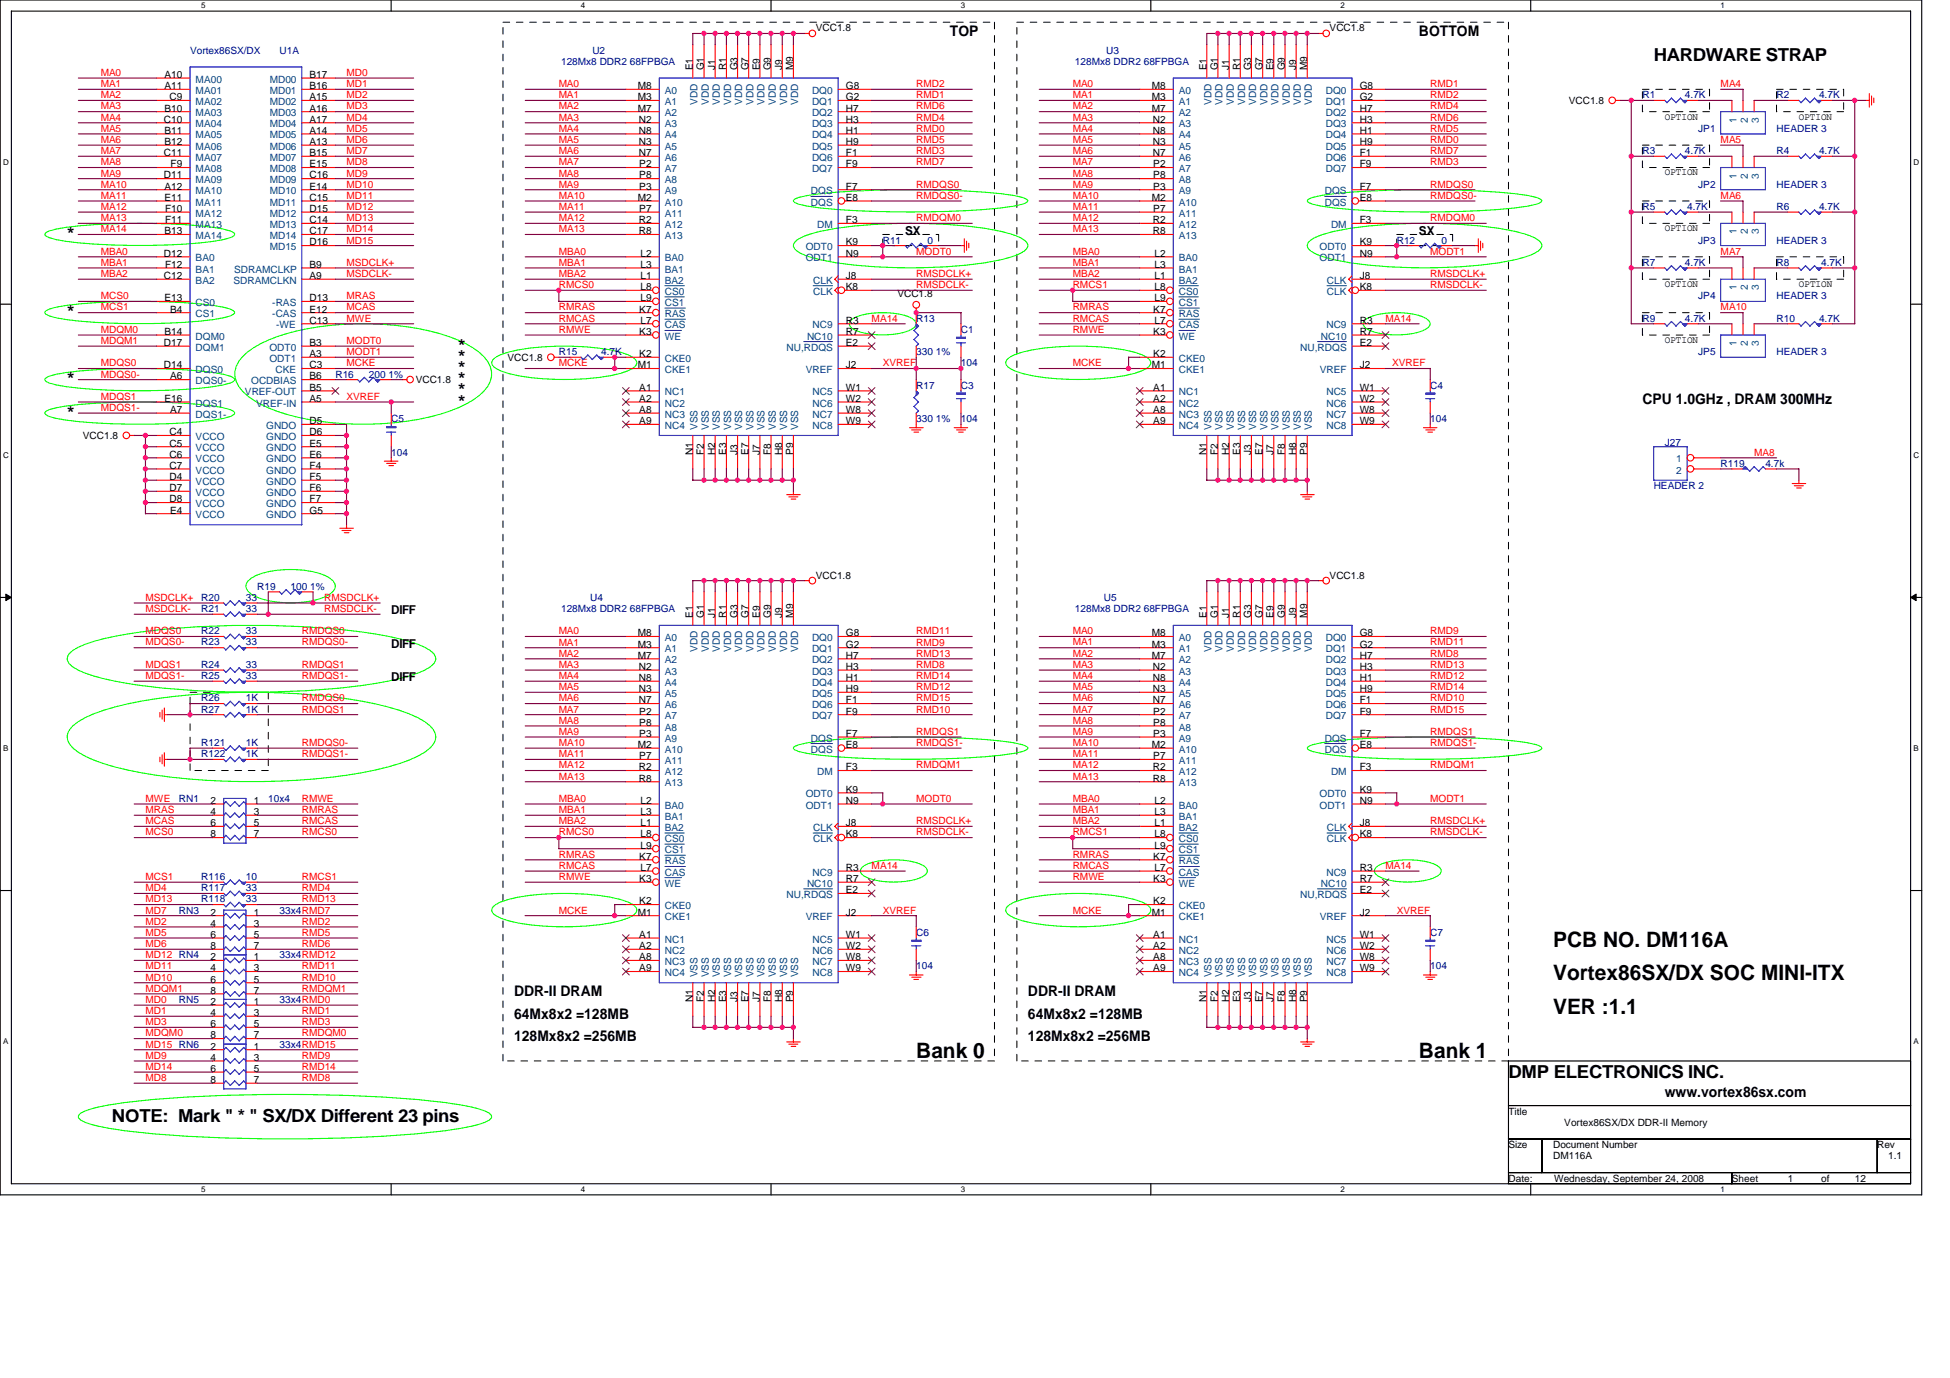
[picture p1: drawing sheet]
<svg xmlns="http://www.w3.org/2000/svg" width="297mm" height="210mm" viewBox="0 0 297 210" stroke-linecap="round" stroke-linejoin="round" font-family="sans-serif">
<defs><g id="words">
<g font-size="3.2">
<text x="236.6" y="149.4">Vortex86SX/DX SOC MINI-ITX</text>
<text x="236.6" y="144.3">PCB NO. DM116A</text>
<text x="236.6" y="154.5">VER :1.1</text>
<text x="139.6" y="161.3">Bank 0</text>
<text x="216.1" y="161.3">Bank 1</text>
</g>
<g font-size="2.7">
<text x="251.9" y="9.3">HARDWARE STRAP</text>
<text x="10.2" y="36.6">*</text>
<text x="10.2" y="48.5">*</text>
<text x="69.8" y="53.6">*</text>
<text x="10.2" y="58.7">*</text>
<text x="69.8" y="58.7">*</text>
<text x="69.8" y="57">*</text>
<text x="69.8" y="55.3">*</text>
<text x="10.2" y="63.8">*</text>
<text x="69.8" y="62.1">*</text>
<text x="69.8" y="60.4">*</text>
<text x="229.8" y="164.2">DMP ELECTRONICS INC.</text>
<text x="17.1" y="171">NOTE: Mark &quot; * &quot; SX/DX Different 23 pins</text>
</g>
<g font-size="2.2">
<text x="144.7" y="5.4">TOP</text>
<text x="216.2" y="5.4">BOTTOM</text>
<text x="250.2" y="61.6">CPU 1.0GHz , DRAM 300MHz</text>
<text x="78.3" y="151.8">DDR-II DRAM</text>
<text x="78.3" y="155.2">64Mx8x2 =128MB</text>
<text x="156.6" y="151.8">DDR-II DRAM</text>
<text x="156.6" y="155.2">64Mx8x2 =128MB</text>
<text x="78.3" y="158.6">128Mx8x2 =256MB</text>
<text x="156.6" y="158.6">128Mx8x2 =256MB</text>
<text x="253.6" y="167.1">www.vortex86sx.com</text>
</g>
<g font-size="1.9">
<text x="137.9" y="35.8">SX</text>
<text x="216.2" y="35.8">SX</text>
<text x="59.6" y="93.6">DIFF</text>
<text x="59.6" y="98.7">DIFF</text>
<text x="59.6" y="103.8">DIFF</text>
</g>
<g font-size="1.5">
<text x="124.3" y="4.8">VCC1.8</text>
<text x="202.5" y="4.8">VCC1.8</text>
<text x="25.1" y="11.9">A10</text>
<text x="47.2" y="11.9">B17</text>
<text x="105.5" y="10.7" transform="rotate(-90 105.5 10.7)">E1</text>
<text x="107.2" y="10.7" transform="rotate(-90 107.2 10.7)">G1</text>
<text x="108.9" y="10.7" transform="rotate(-90 108.9 10.7)">J1</text>
<text x="110.6" y="10.7" transform="rotate(-90 110.6 10.7)">R1</text>
<text x="112.3" y="10.7" transform="rotate(-90 112.3 10.7)">G3</text>
<text x="114" y="10.7" transform="rotate(-90 114 10.7)">G7</text>
<text x="115.7" y="10.7" transform="rotate(-90 115.7 10.7)">E9</text>
<text x="117.4" y="10.7" transform="rotate(-90 117.4 10.7)">G9</text>
<text x="119.1" y="10.7" transform="rotate(-90 119.1 10.7)">J9</text>
<text x="120.8" y="10.7" transform="rotate(-90 120.8 10.7)">M9</text>
<text x="183.8" y="10.7" transform="rotate(-90 183.8 10.7)">E1</text>
<text x="185.5" y="10.7" transform="rotate(-90 185.5 10.7)">G1</text>
<text x="187.2" y="10.7" transform="rotate(-90 187.2 10.7)">J1</text>
<text x="188.9" y="10.7" transform="rotate(-90 188.9 10.7)">R1</text>
<text x="190.6" y="10.7" transform="rotate(-90 190.6 10.7)">G3</text>
<text x="192.3" y="10.7" transform="rotate(-90 192.3 10.7)">G7</text>
<text x="194" y="10.7" transform="rotate(-90 194 10.7)">E9</text>
<text x="195.7" y="10.7" transform="rotate(-90 195.7 10.7)">G9</text>
<text x="197.4" y="10.7" transform="rotate(-90 197.4 10.7)">J9</text>
<text x="199.1" y="10.7" transform="rotate(-90 199.1 10.7)">M9</text>
<text x="25.1" y="13.6">A11</text>
<text x="25.1" y="17">B10</text>
<text x="25.8" y="15.3">C9</text>
<text x="47.2" y="13.6">B16</text>
<text x="47.2" y="15.3">A15</text>
<text x="47.2" y="17">A16</text>
<text x="97.2" y="13.6">M8</text>
<text x="97.2" y="15.3">M3</text>
<text x="97.2" y="17">M7</text>
<text x="128.9" y="13.6">G8</text>
<text x="128.9" y="15.3">G2</text>
<text x="128.9" y="17">H7</text>
<text x="175.4" y="13.6">M8</text>
<text x="175.4" y="15.3">M3</text>
<text x="175.4" y="17">M7</text>
<text x="207.1" y="13.6">G8</text>
<text x="207.1" y="15.3">G2</text>
<text x="207.1" y="17">H7</text>
<text x="239" y="15.8">VCC1.8</text>
<text x="25" y="18.7">C10</text>
<text x="25" y="23.8">C11</text>
<text x="25.1" y="20.4">B11</text>
<text x="25.1" y="22.1">B12</text>
<text x="47.2" y="18.7">A17</text>
<text x="47.2" y="20.4">A14</text>
<text x="47.2" y="22.1">A13</text>
<text x="47.2" y="23.8">B15</text>
<text x="97.3" y="18.7">N2</text>
<text x="97.3" y="20.4">N8</text>
<text x="97.3" y="22.1">N3</text>
<text x="97.3" y="23.8">N7</text>
<text x="128.9" y="18.7">H3</text>
<text x="128.9" y="20.4">H1</text>
<text x="128.9" y="22.1">H9</text>
<text x="128.9" y="23.8">F1</text>
<text x="175.6" y="18.7">N2</text>
<text x="175.6" y="20.4">N8</text>
<text x="175.6" y="22.1">N3</text>
<text x="175.6" y="23.8">N7</text>
<text x="207.1" y="18.7">H3</text>
<text x="207.1" y="20.4">H1</text>
<text x="207.1" y="22.1">H9</text>
<text x="207.1" y="23.8">F1</text>
<text x="253.6" y="18.2">OPTION</text>
<text x="274" y="18.2">OPTION</text>
<text x="25" y="27.2">D11</text>
<text x="25.1" y="28.9">A12</text>
<text x="26" y="25.5">F9</text>
<text x="47.2" y="25.5">E15</text>
<text x="47.2" y="27.2">C16</text>
<text x="47.2" y="28.9">E14</text>
<text x="97.4" y="25.5">P2</text>
<text x="97.4" y="27.2">P8</text>
<text x="97.4" y="28.9">P3</text>
<text x="128.9" y="25.5">F9</text>
<text x="128.9" y="28.9">F7</text>
<text x="175.7" y="25.5">P2</text>
<text x="175.7" y="27.2">P8</text>
<text x="175.7" y="28.9">P3</text>
<text x="207.1" y="25.5">F9</text>
<text x="207.1" y="28.9">F7</text>
<text x="253.6" y="26.7">OPTION</text>
<text x="25.1" y="30.6">E11</text>
<text x="25.1" y="35.7">B13</text>
<text x="25.1" y="32.3">F10</text>
<text x="25.1" y="34">F11</text>
<text x="47.2" y="30.6">C15</text>
<text x="47.2" y="32.3">D15</text>
<text x="47.2" y="34">C14</text>
<text x="47.2" y="35.7">C17</text>
<text x="97.2" y="30.6">M2</text>
<text x="97.3" y="34">R2</text>
<text x="97.3" y="35.7">R8</text>
<text x="97.4" y="32.3">P7</text>
<text x="128.9" y="34">F3</text>
<text x="128.9" y="30.6">E8</text>
<text x="175.4" y="30.6">M2</text>
<text x="175.6" y="34">R2</text>
<text x="175.6" y="35.7">R8</text>
<text x="175.7" y="32.3">P7</text>
<text x="207.1" y="34">F3</text>
<text x="207.1" y="30.6">E8</text>
<text x="253.6" y="35.2">OPTION</text>
<text x="25" y="39.1">D12</text>
<text x="25.1" y="40.8">F12</text>
<text x="47.2" y="37.4">D16</text>
<text x="47.2" y="40.8">B9</text>
<text x="97.6" y="39.1">L2</text>
<text x="97.6" y="40.8">L3</text>
<text x="128.9" y="37.4">K9</text>
<text x="128.9" y="39.1">N9</text>
<text x="175.8" y="39.1">L2</text>
<text x="175.8" y="40.8">L3</text>
<text x="207.1" y="37.4">K9</text>
<text x="207.1" y="39.1">N9</text>
<text x="25" y="42.5">C12</text>
<text x="25.1" y="45.9">E13</text>
<text x="25.9" y="47.6">B4</text>
<text x="47.2" y="42.5">A9</text>
<text x="47.2" y="45.9">D13</text>
<text x="47.2" y="47.6">E12</text>
<text x="97.4" y="47.6">K7</text>
<text x="97.6" y="44.2">L8</text>
<text x="97.6" y="42.5">L1</text>
<text x="97.6" y="45.9">L9</text>
<text x="128.9" y="42.5">J8</text>
<text x="128.9" y="44.2">K8</text>
<text x="136.7" y="45.3">VCC1.8</text>
<text x="175.7" y="47.6">K7</text>
<text x="175.8" y="44.2">L8</text>
<text x="175.8" y="42.5">L1</text>
<text x="175.8" y="45.9">L9</text>
<text x="207.1" y="42.5">J8</text>
<text x="207.1" y="44.2">K8</text>
<text x="253.6" y="43.8">OPTION</text>
<text x="274" y="43.8">OPTION</text>
<text x="25" y="52.7">D17</text>
<text x="25.1" y="51">B14</text>
<text x="47.2" y="49.3">C13</text>
<text x="47.2" y="52.7">B3</text>
<text x="97.4" y="51">K3</text>
<text x="97.6" y="49.3">L7</text>
<text x="128.9" y="49.3">R3</text>
<text x="128.9" y="51">R7</text>
<text x="128.9" y="52.7">E2</text>
<text x="175.7" y="51">K3</text>
<text x="175.8" y="49.3">L7</text>
<text x="207.1" y="49.3">R3</text>
<text x="207.1" y="51">R7</text>
<text x="207.1" y="52.7">E2</text>
<text x="253.6" y="52.3">OPTION</text>
<text x="25" y="56.1">D14</text>
<text x="25.9" y="57.8">A6</text>
<text x="47.2" y="54.4">A3</text>
<text x="47.2" y="56.1">C3</text>
<text x="47.2" y="59.5">B5</text>
<text x="47.2" y="57.8">B6</text>
<text x="63.3" y="58.4">VCC1.8</text>
<text x="77.3" y="55">VCC1.8</text>
<text x="97.2" y="56.1">M1</text>
<text x="97.4" y="54.4">K2</text>
<text x="97.4" y="59.5">A1</text>
<text x="128.9" y="56.1">J2</text>
<text x="128.9" y="59.5">W1</text>
<text x="175.4" y="56.1">M1</text>
<text x="175.7" y="54.4">K2</text>
<text x="175.7" y="59.5">A1</text>
<text x="207.1" y="56.1">J2</text>
<text x="207.1" y="59.5">W1</text>
<text x="25.1" y="61.2">E16</text>
<text x="25.9" y="62.9">A7</text>
<text x="47.2" y="64.6">D5</text>
<text x="47.2" y="61.2">A5</text>
<text x="97.4" y="61.2">A2</text>
<text x="97.4" y="62.9">A8</text>
<text x="97.4" y="64.6">A9</text>
<text x="128.9" y="61.2">W2</text>
<text x="128.9" y="62.9">W8</text>
<text x="128.9" y="64.6">W9</text>
<text x="175.7" y="61.2">A2</text>
<text x="175.7" y="62.9">A8</text>
<text x="175.7" y="64.6">A9</text>
<text x="207.1" y="61.2">W2</text>
<text x="207.1" y="62.9">W8</text>
<text x="207.1" y="64.6">W9</text>
<text x="12.6" y="66.9">VCC1.8</text>
<text x="25.8" y="66.3">C4</text>
<text x="25.8" y="68.1">C5</text>
<text x="25.8" y="69.7">C6</text>
<text x="25.8" y="71.4">C7</text>
<text x="47.2" y="66.3">D6</text>
<text x="47.2" y="68.1">E5</text>
<text x="47.2" y="69.7">E6</text>
<text x="47.2" y="71.4">F4</text>
<text x="105.5" y="69.3" transform="rotate(-90 105.5 69.3)">N1</text>
<text x="107.2" y="69.3" transform="rotate(-90 107.2 69.3)">F2</text>
<text x="108.9" y="69.3" transform="rotate(-90 108.9 69.3)">H2</text>
<text x="110.6" y="69.3" transform="rotate(-90 110.6 69.3)">E3</text>
<text x="112.3" y="69.3" transform="rotate(-90 112.3 69.3)">J3</text>
<text x="114" y="69.3" transform="rotate(-90 114 69.3)">E7</text>
<text x="115.7" y="69.3" transform="rotate(-90 115.7 69.3)">J7</text>
<text x="117.4" y="69.3" transform="rotate(-90 117.4 69.3)">F8</text>
<text x="119.1" y="69.3" transform="rotate(-90 119.1 69.3)">H8</text>
<text x="120.8" y="69.3" transform="rotate(-90 120.8 69.3)">P9</text>
<text x="183.8" y="69.3" transform="rotate(-90 183.8 69.3)">N1</text>
<text x="185.5" y="69.3" transform="rotate(-90 185.5 69.3)">F2</text>
<text x="187.2" y="69.3" transform="rotate(-90 187.2 69.3)">H2</text>
<text x="188.9" y="69.3" transform="rotate(-90 188.9 69.3)">E3</text>
<text x="190.6" y="69.3" transform="rotate(-90 190.6 69.3)">J3</text>
<text x="192.3" y="69.3" transform="rotate(-90 192.3 69.3)">E7</text>
<text x="194" y="69.3" transform="rotate(-90 194 69.3)">J7</text>
<text x="195.7" y="69.3" transform="rotate(-90 195.7 69.3)">F8</text>
<text x="197.4" y="69.3" transform="rotate(-90 197.4 69.3)">H8</text>
<text x="199.1" y="69.3" transform="rotate(-90 199.1 69.3)">P9</text>
<text x="25.8" y="73.2">D4</text>
<text x="25.8" y="74.8">D7</text>
<text x="25.8" y="76.6">D8</text>
<text x="47.2" y="73.2">F5</text>
<text x="47.2" y="74.8">F6</text>
<text x="47.2" y="76.6">F7</text>
<text x="25.9" y="78.3">E4</text>
<text x="47.2" y="78.3">G5</text>
<text x="124.3" y="88.2">VCC1.8</text>
<text x="202.5" y="88.2">VCC1.8</text>
<text x="105.5" y="94.1" transform="rotate(-90 105.5 94.1)">E1</text>
<text x="107.2" y="94.1" transform="rotate(-90 107.2 94.1)">G1</text>
<text x="108.9" y="94.1" transform="rotate(-90 108.9 94.1)">J1</text>
<text x="110.6" y="94.1" transform="rotate(-90 110.6 94.1)">R1</text>
<text x="112.3" y="94.1" transform="rotate(-90 112.3 94.1)">G3</text>
<text x="114" y="94.1" transform="rotate(-90 114 94.1)">G7</text>
<text x="115.7" y="94.1" transform="rotate(-90 115.7 94.1)">E9</text>
<text x="117.4" y="94.1" transform="rotate(-90 117.4 94.1)">G9</text>
<text x="119.1" y="94.1" transform="rotate(-90 119.1 94.1)">J9</text>
<text x="120.8" y="94.1" transform="rotate(-90 120.8 94.1)">M9</text>
<text x="183.8" y="94.1" transform="rotate(-90 183.8 94.1)">E1</text>
<text x="185.5" y="94.1" transform="rotate(-90 185.5 94.1)">G1</text>
<text x="187.2" y="94.1" transform="rotate(-90 187.2 94.1)">J1</text>
<text x="188.9" y="94.1" transform="rotate(-90 188.9 94.1)">R1</text>
<text x="190.6" y="94.1" transform="rotate(-90 190.6 94.1)">G3</text>
<text x="192.3" y="94.1" transform="rotate(-90 192.3 94.1)">G7</text>
<text x="194" y="94.1" transform="rotate(-90 194 94.1)">E9</text>
<text x="195.7" y="94.1" transform="rotate(-90 195.7 94.1)">G9</text>
<text x="197.4" y="94.1" transform="rotate(-90 197.4 94.1)">J9</text>
<text x="199.1" y="94.1" transform="rotate(-90 199.1 94.1)">M9</text>
<text x="97.2" y="97">M8</text>
<text x="97.2" y="98.7">M3</text>
<text x="97.2" y="100.4">M7</text>
<text x="128.9" y="97">G8</text>
<text x="128.9" y="98.7">G2</text>
<text x="128.9" y="100.4">H7</text>
<text x="175.4" y="97">M8</text>
<text x="175.4" y="98.7">M3</text>
<text x="175.4" y="100.4">M7</text>
<text x="207.1" y="97">G8</text>
<text x="207.1" y="98.7">G2</text>
<text x="207.1" y="100.4">H7</text>
<text x="97.3" y="102.1">N2</text>
<text x="97.3" y="103.8">N8</text>
<text x="97.3" y="105.5">N3</text>
<text x="97.3" y="107.2">N7</text>
<text x="128.9" y="102.1">H3</text>
<text x="128.9" y="103.8">H1</text>
<text x="128.9" y="105.5">H9</text>
<text x="128.9" y="107.2">F1</text>
<text x="175.6" y="102.1">N2</text>
<text x="175.6" y="103.8">N8</text>
<text x="175.6" y="105.5">N3</text>
<text x="175.6" y="107.2">N7</text>
<text x="207.1" y="102.1">H3</text>
<text x="207.1" y="103.8">H1</text>
<text x="207.1" y="105.5">H9</text>
<text x="207.1" y="107.2">F1</text>
<text x="97.2" y="114">M2</text>
<text x="97.4" y="108.9">P2</text>
<text x="97.4" y="110.6">P8</text>
<text x="97.4" y="112.3">P3</text>
<text x="128.9" y="108.9">F9</text>
<text x="128.9" y="112.3">F7</text>
<text x="128.9" y="114">E8</text>
<text x="175.4" y="114">M2</text>
<text x="175.7" y="108.9">P2</text>
<text x="175.7" y="110.6">P8</text>
<text x="175.7" y="112.3">P3</text>
<text x="207.1" y="108.9">F9</text>
<text x="207.1" y="112.3">F7</text>
<text x="207.1" y="114">E8</text>
<text x="97.3" y="117.4">R2</text>
<text x="97.3" y="119.1">R8</text>
<text x="97.4" y="115.7">P7</text>
<text x="128.9" y="117.4">F3</text>
<text x="175.6" y="117.4">R2</text>
<text x="175.6" y="119.1">R8</text>
<text x="175.7" y="115.7">P7</text>
<text x="207.1" y="117.4">F3</text>
<text x="32" y="122.5">2</text>
<text x="32" y="124.2">4</text>
<text x="32" y="125.9">6</text>
<text x="38.6" y="122.5">1</text>
<text x="38.6" y="124.2">3</text>
<text x="38.6" y="125.9">5</text>
<text x="97.6" y="122.5">L2</text>
<text x="97.6" y="124.2">L3</text>
<text x="97.6" y="125.9">L1</text>
<text x="128.9" y="125.9">J8</text>
<text x="128.9" y="120.8">K9</text>
<text x="128.9" y="122.5">N9</text>
<text x="175.8" y="122.5">L2</text>
<text x="175.8" y="124.2">L3</text>
<text x="175.8" y="125.9">L1</text>
<text x="207.1" y="125.9">J8</text>
<text x="207.1" y="120.8">K9</text>
<text x="207.1" y="122.5">N9</text>
<text x="32" y="127.6">8</text>
<text x="38.6" y="127.6">7</text>
<text x="97.4" y="131">K7</text>
<text x="97.6" y="127.6">L8</text>
<text x="97.6" y="129.3">L9</text>
<text x="128.9" y="127.6">K8</text>
<text x="175.7" y="131">K7</text>
<text x="175.8" y="127.6">L8</text>
<text x="175.8" y="129.3">L9</text>
<text x="207.1" y="127.6">K8</text>
<text x="97.4" y="134.4">K3</text>
<text x="97.4" y="137.8">K2</text>
<text x="97.6" y="132.7">L7</text>
<text x="128.9" y="132.7">R3</text>
<text x="128.9" y="134.4">R7</text>
<text x="128.9" y="136.1">E2</text>
<text x="175.7" y="134.4">K3</text>
<text x="175.7" y="137.8">K2</text>
<text x="175.8" y="132.7">L7</text>
<text x="207.1" y="132.7">R3</text>
<text x="207.1" y="134.4">R7</text>
<text x="207.1" y="136.1">E2</text>
<text x="32" y="139.5">2</text>
<text x="32" y="141.2">4</text>
<text x="32" y="142.9">6</text>
<text x="38.6" y="139.5">1</text>
<text x="38.6" y="141.2">3</text>
<text x="38.6" y="142.9">5</text>
<text x="97.2" y="139.5">M1</text>
<text x="97.4" y="142.9">A1</text>
<text x="128.9" y="139.5">J2</text>
<text x="128.9" y="142.9">W1</text>
<text x="175.4" y="139.5">M1</text>
<text x="175.7" y="142.9">A1</text>
<text x="207.1" y="139.5">J2</text>
<text x="207.1" y="142.9">W1</text>
<text x="32" y="146.3">2</text>
<text x="32" y="148">4</text>
<text x="32" y="149.7">6</text>
<text x="32" y="144.6">8</text>
<text x="38.6" y="146.3">1</text>
<text x="38.6" y="148">3</text>
<text x="38.6" y="149.7">5</text>
<text x="38.6" y="144.6">7</text>
<text x="97.4" y="144.6">A2</text>
<text x="97.4" y="146.3">A8</text>
<text x="97.4" y="148">A9</text>
<text x="128.9" y="144.6">W2</text>
<text x="128.9" y="146.3">W8</text>
<text x="128.9" y="148">W9</text>
<text x="175.7" y="144.6">A2</text>
<text x="175.7" y="146.3">A8</text>
<text x="175.7" y="148">A9</text>
<text x="207.1" y="144.6">W2</text>
<text x="207.1" y="146.3">W8</text>
<text x="207.1" y="148">W9</text>
<text x="32" y="151.4">8</text>
<text x="32" y="153.1">2</text>
<text x="32" y="154.8">4</text>
<text x="38.6" y="151.4">7</text>
<text x="38.6" y="153.1">1</text>
<text x="38.6" y="154.8">3</text>
<text x="105.5" y="152.7" transform="rotate(-90 105.5 152.7)">N1</text>
<text x="107.2" y="152.7" transform="rotate(-90 107.2 152.7)">F2</text>
<text x="108.9" y="152.7" transform="rotate(-90 108.9 152.7)">H2</text>
<text x="110.6" y="152.7" transform="rotate(-90 110.6 152.7)">E3</text>
<text x="112.3" y="152.7" transform="rotate(-90 112.3 152.7)">J3</text>
<text x="114" y="152.7" transform="rotate(-90 114 152.7)">E7</text>
<text x="115.7" y="152.7" transform="rotate(-90 115.7 152.7)">J7</text>
<text x="117.4" y="152.7" transform="rotate(-90 117.4 152.7)">F8</text>
<text x="119.1" y="152.7" transform="rotate(-90 119.1 152.7)">H8</text>
<text x="120.8" y="152.7" transform="rotate(-90 120.8 152.7)">P9</text>
<text x="183.8" y="152.7" transform="rotate(-90 183.8 152.7)">N1</text>
<text x="185.5" y="152.7" transform="rotate(-90 185.5 152.7)">F2</text>
<text x="187.2" y="152.7" transform="rotate(-90 187.2 152.7)">H2</text>
<text x="188.9" y="152.7" transform="rotate(-90 188.9 152.7)">E3</text>
<text x="190.6" y="152.7" transform="rotate(-90 190.6 152.7)">J3</text>
<text x="192.3" y="152.7" transform="rotate(-90 192.3 152.7)">E7</text>
<text x="194" y="152.7" transform="rotate(-90 194 152.7)">J7</text>
<text x="195.7" y="152.7" transform="rotate(-90 195.7 152.7)">F8</text>
<text x="197.4" y="152.7" transform="rotate(-90 197.4 152.7)">H8</text>
<text x="199.1" y="152.7" transform="rotate(-90 199.1 152.7)">P9</text>
<text x="32" y="156.5">6</text>
<text x="32" y="158.2">8</text>
<text x="32" y="159.9">2</text>
<text x="32" y="161.6">4</text>
<text x="38.6" y="156.5">5</text>
<text x="38.6" y="158.2">7</text>
<text x="38.6" y="159.9">1</text>
<text x="38.6" y="161.6">3</text>
<text x="32" y="163.3">6</text>
<text x="32" y="165">8</text>
<text x="38.6" y="163.3">5</text>
<text x="38.6" y="165">7</text>
<text x="229.8" y="169.8">Title</text>
<text x="238.3" y="171.6">Vortex86SX/DX DDR-II Memory</text>
<text x="229.8" y="174.9">Size</text>
<text x="236.6" y="174.9">Document Number</text>
<text x="236.6" y="176.7">DM116A</text>
<text x="285.9" y="174.9">Rev</text>
<text x="287.6" y="176.7">1.1</text>
<text x="229.8" y="180.1">Date:</text>
<text x="236.7" y="180.1">Wednesday, September 24, 2008</text>
<text x="263.8" y="180.1">Sheet</text>
<text x="272.3" y="180.1">1</text>
<text x="277.4" y="180.1">of</text>
<text x="282.5" y="180.1">12</text>
</g>
<g font-size="1.5" fill="#f00">
<text x="15.3" y="11.6">MA0</text>
<text x="52.8" y="11.6">MD0</text>
<text x="15.3" y="15">MA2</text>
<text x="15.3" y="16.7">MA3</text>
<text x="15.3" y="13.3">MA1</text>
<text x="52.8" y="13.3">MD1</text>
<text x="52.8" y="16.7">MD3</text>
<text x="52.8" y="15">MD2</text>
<text x="85.1" y="15">MA1</text>
<text x="85.1" y="16.7">MA2</text>
<text x="85.1" y="13.3">MA0</text>
<text x="139.6" y="15">RMD1</text>
<text x="139.6" y="13.3">RMD2</text>
<text x="139.6" y="16.7">RMD6</text>
<text x="163.4" y="15">MA1</text>
<text x="163.4" y="16.7">MA2</text>
<text x="163.4" y="13.3">MA0</text>
<text x="217.9" y="16.7">RMD4</text>
<text x="217.9" y="15">RMD2</text>
<text x="217.9" y="13.3">RMD1</text>
<text x="262.1" y="13.3">MA4</text>
<text x="15.3" y="21.8">MA6</text>
<text x="15.3" y="18.4">MA4</text>
<text x="15.3" y="23.5">MA7</text>
<text x="15.3" y="20.1">MA5</text>
<text x="52.8" y="23.5">MD7</text>
<text x="52.8" y="20.1">MD5</text>
<text x="52.8" y="21.8">MD6</text>
<text x="52.8" y="18.4">MD4</text>
<text x="85.1" y="21.8">MA5</text>
<text x="85.1" y="18.4">MA3</text>
<text x="85.1" y="23.5">MA6</text>
<text x="85.1" y="20.1">MA4</text>
<text x="139.6" y="18.4">RMD4</text>
<text x="139.6" y="23.5">RMD3</text>
<text x="139.6" y="21.8">RMD5</text>
<text x="139.6" y="20.1">RMD0</text>
<text x="163.4" y="18.4">MA3</text>
<text x="163.4" y="23.5">MA6</text>
<text x="163.4" y="20.1">MA4</text>
<text x="163.4" y="21.8">MA5</text>
<text x="217.9" y="23.5">RMD7</text>
<text x="217.9" y="21.8">RMD0</text>
<text x="217.9" y="20.1">RMD5</text>
<text x="217.9" y="18.4">RMD6</text>
<text x="262.1" y="21.8">MA5</text>
<text x="15.3" y="26.9">MA9</text>
<text x="15.3" y="25.2">MA8</text>
<text x="15.3" y="28.6">MA10</text>
<text x="52.8" y="26.9">MD9</text>
<text x="52.8" y="28.6">MD10</text>
<text x="52.8" y="25.2">MD8</text>
<text x="85.1" y="26.9">MA8</text>
<text x="85.1" y="25.2">MA7</text>
<text x="85.1" y="28.6">MA9</text>
<text x="139.6" y="28.6">RMDQS0</text>
<text x="139.6" y="25.2">RMD7</text>
<text x="163.4" y="25.2">MA7</text>
<text x="163.4" y="28.6">MA9</text>
<text x="163.4" y="26.9">MA8</text>
<text x="217.9" y="28.6">RMDQS0</text>
<text x="217.9" y="25.2">RMD3</text>
<text x="15.3" y="35.4">MA14</text>
<text x="15.3" y="30.3">MA11</text>
<text x="15.3" y="32">MA12</text>
<text x="15.3" y="33.7">MA13</text>
<text x="52.8" y="35.4">MD14</text>
<text x="52.8" y="33.7">MD13</text>
<text x="52.8" y="30.3">MD11</text>
<text x="52.8" y="32">MD12</text>
<text x="85.1" y="35.4">MA13</text>
<text x="85.1" y="30.3">MA10</text>
<text x="85.1" y="32">MA11</text>
<text x="85.1" y="33.7">MA12</text>
<text x="139.6" y="30.3">RMDQS0-</text>
<text x="139.6" y="33.7">RMDQM0</text>
<text x="163.4" y="35.4">MA13</text>
<text x="163.4" y="30.3">MA10</text>
<text x="163.4" y="32">MA11</text>
<text x="163.4" y="33.7">MA12</text>
<text x="217.9" y="33.7">RMDQM0</text>
<text x="217.9" y="30.3">RMDQS0-</text>
<text x="262.1" y="30.3">MA6</text>
<text x="15.3" y="38.8">MBA0</text>
<text x="15.3" y="40.5">MBA1</text>
<text x="52.8" y="40.5">MSDCLK+</text>
<text x="52.8" y="37.1">MD15</text>
<text x="85.1" y="38.8">MBA0</text>
<text x="85.1" y="40.5">MBA1</text>
<text x="139.6" y="38.8">MODT0</text>
<text x="163.4" y="38.8">MBA0</text>
<text x="163.4" y="40.5">MBA1</text>
<text x="217.9" y="38.8">MODT1</text>
<text x="262.1" y="38.8">MA7</text>
<text x="15.3" y="47.3">MCS1</text>
<text x="15.3" y="42.2">MBA2</text>
<text x="15.3" y="45.6">MCS0</text>
<text x="52.8" y="47.3">MCAS</text>
<text x="52.8" y="45.6">MRAS</text>
<text x="52.8" y="42.2">MSDCLK-</text>
<text x="85.1" y="43.9">RMCS0</text>
<text x="85.1" y="47.3">RMRAS</text>
<text x="85.1" y="42.2">MBA2</text>
<text x="139.6" y="42.2">RMSDCLK+</text>
<text x="139.6" y="43.9">RMSDCLK-</text>
<text x="163.4" y="47.3">RMRAS</text>
<text x="163.4" y="42.2">MBA2</text>
<text x="163.4" y="43.9">RMCS1</text>
<text x="217.9" y="43.9">RMSDCLK-</text>
<text x="217.9" y="42.2">RMSDCLK+</text>
<text x="262.1" y="47.3">MA10</text>
<text x="15.3" y="50.7">MDQM0</text>
<text x="15.3" y="52.4">MDQM1</text>
<text x="52.8" y="52.4">MODT0</text>
<text x="52.8" y="49">MWE</text>
<text x="85.1" y="50.7">RMWE</text>
<text x="85.1" y="49">RMCAS</text>
<text x="132.8" y="49">MA14</text>
<text x="163.4" y="50.7">RMWE</text>
<text x="163.4" y="49">RMCAS</text>
<text x="211" y="49">MA14</text>
<text x="15.3" y="57.5">MDQS0-</text>
<text x="15.3" y="55.8">MDQS0</text>
<text x="52.8" y="55.8">MCKE</text>
<text x="52.8" y="54.1">MODT1</text>
<text x="85.1" y="55.8">MCKE</text>
<text x="134.5" y="55.8">XVREF</text>
<text x="163.4" y="55.8">MCKE</text>
<text x="212.1" y="55.8">XVREF</text>
<text x="15.3" y="62.6">MDQS1-</text>
<text x="15.3" y="60.9">MDQS1</text>
<text x="52.8" y="60.9">XVREF</text>
<text x="267.2" y="69.4">MA8</text>
<text x="22.2" y="93.3">MSDCLK-</text>
<text x="22.2" y="91.6">MSDCLK+</text>
<text x="49.4" y="93.3">RMSDCLK-</text>
<text x="49.4" y="91.6">RMSDCLK+</text>
<text x="22.2" y="96.7">MDQS0</text>
<text x="22.2" y="98.4">MDQS0-</text>
<text x="22.2" y="101.8">MDQS1</text>
<text x="46" y="96.7">RMDQS0</text>
<text x="46" y="98.4">RMDQS0-</text>
<text x="46" y="101.8">RMDQS1</text>
<text x="85.1" y="100.1">MA2</text>
<text x="85.1" y="96.7">MA0</text>
<text x="85.1" y="101.8">MA3</text>
<text x="85.1" y="98.4">MA1</text>
<text x="139.6" y="100.1">RMD13</text>
<text x="139.6" y="98.4">RMD9</text>
<text x="139.6" y="96.7">RMD11</text>
<text x="139.6" y="101.8">RMD8</text>
<text x="163.4" y="100.1">MA2</text>
<text x="163.4" y="96.7">MA0</text>
<text x="163.4" y="101.8">MA3</text>
<text x="163.4" y="98.4">MA1</text>
<text x="217.9" y="101.8">RMD13</text>
<text x="217.9" y="100.1">RMD8</text>
<text x="217.9" y="98.4">RMD11</text>
<text x="217.9" y="96.7">RMD9</text>
<text x="22.2" y="103.5">MDQS1-</text>
<text x="46" y="103.5">RMDQS1-</text>
<text x="46" y="106.9">RMDQS0</text>
<text x="85.1" y="103.5">MA4</text>
<text x="85.1" y="106.9">MA6</text>
<text x="85.1" y="105.2">MA5</text>
<text x="139.6" y="103.5">RMD14</text>
<text x="139.6" y="105.2">RMD12</text>
<text x="139.6" y="106.9">RMD15</text>
<text x="163.4" y="103.5">MA4</text>
<text x="163.4" y="106.9">MA6</text>
<text x="163.4" y="105.2">MA5</text>
<text x="217.9" y="105.2">RMD14</text>
<text x="217.9" y="106.9">RMD10</text>
<text x="217.9" y="103.5">RMD12</text>
<text x="46" y="108.6">RMDQS1</text>
<text x="46" y="113.7">RMDQS0-</text>
<text x="85.1" y="110.3">MA8</text>
<text x="85.1" y="112">MA9</text>
<text x="85.1" y="113.7">MA10</text>
<text x="85.1" y="108.6">MA7</text>
<text x="139.6" y="113.7">RMDQS1-</text>
<text x="139.6" y="108.6">RMD10</text>
<text x="139.6" y="112">RMDQS1</text>
<text x="163.4" y="110.3">MA8</text>
<text x="163.4" y="112">MA9</text>
<text x="163.4" y="113.7">MA10</text>
<text x="163.4" y="108.6">MA7</text>
<text x="217.9" y="108.6">RMD15</text>
<text x="217.9" y="112">RMDQS1</text>
<text x="217.9" y="113.7">RMDQS1-</text>
<text x="46" y="115.4">RMDQS1-</text>
<text x="85.1" y="115.4">MA11</text>
<text x="85.1" y="117.1">MA12</text>
<text x="85.1" y="118.8">MA13</text>
<text x="139.6" y="117.1">RMDQM1</text>
<text x="163.4" y="115.4">MA11</text>
<text x="163.4" y="117.1">MA12</text>
<text x="163.4" y="118.8">MA13</text>
<text x="217.9" y="117.1">RMDQM1</text>
<text x="22.2" y="125.6">MCAS</text>
<text x="22.2" y="123.9">MRAS</text>
<text x="22.2" y="122.2">MWE</text>
<text x="46" y="125.6">RMCAS</text>
<text x="46" y="123.9">RMRAS</text>
<text x="46" y="122.2">RMWE</text>
<text x="85.1" y="122.2">MBA0</text>
<text x="85.1" y="123.9">MBA1</text>
<text x="85.1" y="125.6">MBA2</text>
<text x="139.6" y="122.2">MODT0</text>
<text x="139.6" y="125.6">RMSDCLK+</text>
<text x="163.4" y="122.2">MBA0</text>
<text x="163.4" y="123.9">MBA1</text>
<text x="163.4" y="125.6">MBA2</text>
<text x="217.9" y="125.6">RMSDCLK+</text>
<text x="217.9" y="122.2">MODT1</text>
<text x="22.2" y="127.3">MCS0</text>
<text x="46" y="127.3">RMCS0</text>
<text x="85.1" y="130.7">RMRAS</text>
<text x="85.1" y="127.3">RMCS0</text>
<text x="139.6" y="127.3">RMSDCLK-</text>
<text x="163.4" y="130.7">RMRAS</text>
<text x="163.4" y="127.3">RMCS1</text>
<text x="217.9" y="127.3">RMSDCLK-</text>
<text x="22.2" y="135.8">MD4</text>
<text x="22.2" y="134.1">MCS1</text>
<text x="22.2" y="137.5">MD13</text>
<text x="46" y="137.5">RMD13</text>
<text x="46" y="134.1">RMCS1</text>
<text x="46" y="135.8">RMD4</text>
<text x="85.1" y="132.4">RMCAS</text>
<text x="85.1" y="134.1">RMWE</text>
<text x="132.8" y="132.4">MA14</text>
<text x="163.4" y="132.4">RMCAS</text>
<text x="163.4" y="134.1">RMWE</text>
<text x="211" y="132.4">MA14</text>
<text x="22.2" y="139.2">MD7</text>
<text x="22.2" y="140.9">MD2</text>
<text x="22.2" y="142.6">MD5</text>
<text x="46" y="140.9">RMD2</text>
<text x="46" y="142.6">RMD5</text>
<text x="85.1" y="139.2">MCKE</text>
<text x="134.5" y="139.2">XVREF</text>
<text x="163.4" y="139.2">MCKE</text>
<text x="212.8" y="139.2">XVREF</text>
<text x="22.2" y="144.3">MD6</text>
<text x="22.2" y="147.7">MD11</text>
<text x="22.2" y="149.4">MD10</text>
<text x="22.2" y="146">MD12 RN4</text>
<text x="46" y="149.4">RMD10</text>
<text x="46" y="144.3">RMD6</text>
<text x="46" y="147.7">RMD11</text>
<text x="22.2" y="154.5">MD1</text>
<text x="22.2" y="151.1">MDQM1</text>
<text x="22.2" y="152.8">MD0</text>
<text x="46" y="151.1">RMDQM1</text>
<text x="46" y="154.5">RMD1</text>
<text x="22.2" y="156.2">MD3</text>
<text x="22.2" y="157.9">MDQM0</text>
<text x="22.2" y="159.6">MD15 RN6</text>
<text x="22.2" y="161.3">MD9</text>
<text x="46" y="156.2">RMD3</text>
<text x="46" y="161.3">RMD9</text>
<text x="46" y="157.9">RMDQM0</text>
<text x="22.2" y="164.7">MD8</text>
<text x="22.2" y="163">MD14</text>
<text x="46" y="163">RMD14</text>
<text x="46" y="164.7">RMD8</text>
</g>
<g font-size="1.5" fill="#000080">
<text x="29" y="8.2">Vortex86SX/DX</text>
<text x="42.6" y="8.2">U1A</text>
<text x="85.5" y="9.9">128Mx8 DDR2 68FPBGA</text>
<text x="90.2" y="8.2">U2</text>
<text x="163.7" y="9.9">128Mx8 DDR2 68FPBGA</text>
<text x="168.5" y="8.2">U3</text>
<text x="250.2" y="15">R1</text>
<text x="256.7" y="15">4.7K</text>
<text x="270.6" y="15">R2</text>
<text x="277.1" y="15">4.7K</text>
<text x="250.2" y="23.5">R3</text>
<text x="256.7" y="23.5">4.7K</text>
<text x="258.7" y="20.1">JP1</text>
<text x="270.6" y="20.1">HEADER 3</text>
<text x="270.6" y="23.5">R4</text>
<text x="277.1" y="23.5">4.7K</text>
<text x="258.7" y="28.6">JP2</text>
<text x="270.6" y="28.6">HEADER 3</text>
<text x="250.2" y="32">R5</text>
<text x="257" y="32">4.7K</text>
<text x="270.6" y="32">R6</text>
<text x="277.1" y="32">4.7K</text>
<text x="134.5" y="37.1">R11</text>
<text x="141.3" y="37.1">0</text>
<text x="212.8" y="37.1">R12</text>
<text x="219.6" y="37.1">0</text>
<text x="250.2" y="40.5">R7</text>
<text x="256.7" y="40.5">4.7K</text>
<text x="258.7" y="37.1">JP3</text>
<text x="270.6" y="37.1">HEADER 3</text>
<text x="270.6" y="40.5">R8</text>
<text x="277.4" y="40.5">4.7K</text>
<text x="258.7" y="45.6">JP4</text>
<text x="270.6" y="45.6">HEADER 3</text>
<text x="139.6" y="49">R13</text>
<text x="146.4" y="50.7">C1</text>
<text x="250.2" y="49">R9</text>
<text x="256.7" y="49">4.7K</text>
<text x="270.6" y="49">R10</text>
<text x="277.1" y="49">4.7K</text>
<text x="51.1" y="57.5">R16</text>
<text x="56.2" y="57.5">200 1%</text>
<text x="85.1" y="54.1">R15</text>
<text x="91.6" y="54.1">4.7K</text>
<text x="139.6" y="54.1">330 1%</text>
<text x="139.6" y="59.2">R17</text>
<text x="146.4" y="59.2">C3</text>
<text x="146.4" y="55.8">104</text>
<text x="217.9" y="59.2">C4</text>
<text x="258.7" y="54.1">JP5</text>
<text x="270.6" y="54.1">HEADER 3</text>
<text x="59.6" y="64.3">C5</text>
<text x="139.6" y="64.3">330 1%</text>
<text x="146.4" y="64.3">104</text>
<text x="217.9" y="64.3">104</text>
<text x="59.6" y="69.4">104</text>
<text x="253.6" y="67.9">J27</text>
<text x="262.1" y="71.1">R119</text>
<text x="268.9" y="71.1">4.7k</text>
<text x="251.9" y="74.5">HEADER 2</text>
<text x="39.2" y="89.9">R19</text>
<text x="44.3" y="89.9">100 1%</text>
<text x="30.7" y="93.3">R21</text>
<text x="30.7" y="91.6">R20</text>
<text x="37.5" y="93.3">33</text>
<text x="37.5" y="91.6">33</text>
<text x="85.5" y="93.3">128Mx8 DDR2 68FPBGA</text>
<text x="89.9" y="91.6">U4</text>
<text x="163.7" y="93.3">128Mx8 DDR2 68FPBGA</text>
<text x="168.2" y="91.6">U5</text>
<text x="30.7" y="96.7">R22</text>
<text x="30.7" y="98.4">R23</text>
<text x="30.7" y="101.8">R24</text>
<text x="37.5" y="96.7">33</text>
<text x="37.5" y="98.4">33</text>
<text x="37.5" y="101.8">33</text>
<text x="30.7" y="106.9">R26</text>
<text x="30.7" y="103.5">R25</text>
<text x="37.5" y="106.9">1K</text>
<text x="37.5" y="103.5">33</text>
<text x="30.7" y="113.7">R121</text>
<text x="30.7" y="108.6">R27</text>
<text x="37.5" y="113.7">1K</text>
<text x="37.5" y="108.6">1K</text>
<text x="30.7" y="115.4">R122</text>
<text x="37.5" y="115.4">1K</text>
<text x="27.3" y="122.2">RN1</text>
<text x="40.9" y="122.2">10x4</text>
<text x="30.7" y="135.8">R117</text>
<text x="30.7" y="134.1">R116</text>
<text x="30.7" y="137.5">R118</text>
<text x="37.5" y="135.8">33</text>
<text x="37.5" y="134.1">10</text>
<text x="37.5" y="137.5">33</text>
<text x="27.3" y="139.2">RN3</text>
<text x="42.6" y="139.2">33x4RMD7</text>
<text x="139.6" y="142.6">C6</text>
<text x="217.9" y="142.6">C7</text>
<text x="42.6" y="146">33x4RMD12</text>
<text x="139.6" y="147.7">104</text>
<text x="217.9" y="147.7">104</text>
<text x="27.3" y="152.8">RN5</text>
<text x="42.6" y="152.8">33x4RMD0</text>
<text x="42.6" y="159.6">33x4RMD15</text>
</g>
<g font-size="1.5" fill="#004080">
<text x="29.8" y="12.6">MA00</text>
<text x="29.8" y="14.3">MA01</text>
<text x="29.8" y="16">MA02</text>
<text x="29.8" y="17.7">MA03</text>
<text x="41.1" y="12.6">MD00</text>
<text x="41.1" y="14.3">MD01</text>
<text x="41.1" y="16">MD02</text>
<text x="41.1" y="17.7">MD03</text>
<text x="101.3" y="14.3">A0</text>
<text x="101.3" y="16">A1</text>
<text x="101.3" y="17.7">A2</text>
<text x="106.3" y="16" transform="rotate(-90 106.3 16)">VDD</text>
<text x="108" y="16" transform="rotate(-90 108 16)">VDD</text>
<text x="109.7" y="16" transform="rotate(-90 109.7 16)">VDD</text>
<text x="111.4" y="16" transform="rotate(-90 111.4 16)">VDD</text>
<text x="113.1" y="16" transform="rotate(-90 113.1 16)">VDD</text>
<text x="114.8" y="16" transform="rotate(-90 114.8 16)">VDD</text>
<text x="116.5" y="16" transform="rotate(-90 116.5 16)">VDD</text>
<text x="118.2" y="16" transform="rotate(-90 118.2 16)">VDD</text>
<text x="119.9" y="16" transform="rotate(-90 119.9 16)">VDD</text>
<text x="121.6" y="16" transform="rotate(-90 121.6 16)">VDD</text>
<text x="123.7" y="14.3">DQ0</text>
<text x="123.7" y="16">DQ1</text>
<text x="123.7" y="17.7">DQ2</text>
<text x="179.6" y="14.3">A0</text>
<text x="179.6" y="16">A1</text>
<text x="179.6" y="17.7">A2</text>
<text x="184.5" y="16" transform="rotate(-90 184.5 16)">VDD</text>
<text x="186.2" y="16" transform="rotate(-90 186.2 16)">VDD</text>
<text x="188" y="16" transform="rotate(-90 188 16)">VDD</text>
<text x="189.6" y="16" transform="rotate(-90 189.6 16)">VDD</text>
<text x="191.3" y="16" transform="rotate(-90 191.3 16)">VDD</text>
<text x="193.1" y="16" transform="rotate(-90 193.1 16)">VDD</text>
<text x="194.8" y="16" transform="rotate(-90 194.8 16)">VDD</text>
<text x="196.5" y="16" transform="rotate(-90 196.5 16)">VDD</text>
<text x="198.2" y="16" transform="rotate(-90 198.2 16)">VDD</text>
<text x="199.9" y="16" transform="rotate(-90 199.9 16)">VDD</text>
<text x="202" y="14.3">DQ0</text>
<text x="202" y="16">DQ1</text>
<text x="202" y="17.7">DQ2</text>
<text x="29.8" y="19.4">MA04</text>
<text x="29.8" y="21.1">MA05</text>
<text x="29.8" y="22.8">MA06</text>
<text x="41.1" y="19.4">MD04</text>
<text x="41.1" y="21.1">MD05</text>
<text x="41.1" y="22.8">MD06</text>
<text x="101.3" y="19.4">A3</text>
<text x="101.3" y="21.1">A4</text>
<text x="101.3" y="22.8">A5</text>
<text x="123.7" y="19.4">DQ3</text>
<text x="123.7" y="21.1">DQ4</text>
<text x="123.7" y="22.8">DQ5</text>
<text x="179.6" y="19.4">A3</text>
<text x="179.6" y="21.1">A4</text>
<text x="179.6" y="22.8">A5</text>
<text x="202" y="19.4">DQ3</text>
<text x="202" y="21.1">DQ4</text>
<text x="202" y="22.8">DQ5</text>
<text x="264.5" y="18.7" transform="rotate(-90 264.5 18.7)">1</text>
<text x="266.2" y="18.7" transform="rotate(-90 266.2 18.7)">2</text>
<text x="267.9" y="18.7" transform="rotate(-90 267.9 18.7)">3</text>
<text x="29.8" y="24.5">MA07</text>
<text x="29.8" y="26.2">MA08</text>
<text x="29.8" y="27.9">MA09</text>
<text x="29.8" y="29.6">MA10</text>
<text x="41.1" y="24.5">MD07</text>
<text x="41.1" y="26.2">MD08</text>
<text x="41.1" y="27.9">MD09</text>
<text x="41.1" y="29.6">MD10</text>
<text x="101.3" y="24.5">A6</text>
<text x="101.3" y="26.2">A7</text>
<text x="101.3" y="27.9">A8</text>
<text x="101.3" y="29.6">A9</text>
<text x="123.5" y="29.6">DQS</text>
<text x="123.7" y="24.5">DQ6</text>
<text x="123.7" y="26.2">DQ7</text>
<text x="179.6" y="24.5">A6</text>
<text x="179.6" y="26.2">A7</text>
<text x="179.6" y="27.9">A8</text>
<text x="179.6" y="29.6">A9</text>
<text x="201.8" y="29.6">DQS</text>
<text x="202" y="24.5">DQ6</text>
<text x="202" y="26.2">DQ7</text>
<text x="264.5" y="27.2" transform="rotate(-90 264.5 27.2)">1</text>
<text x="266.2" y="27.2" transform="rotate(-90 266.2 27.2)">2</text>
<text x="267.9" y="27.2" transform="rotate(-90 267.9 27.2)">3</text>
<text x="29.8" y="31.3">MA11</text>
<text x="29.8" y="33">MA12</text>
<text x="29.8" y="34.7">MA13</text>
<text x="41.1" y="31.3">MD11</text>
<text x="41.1" y="33">MD12</text>
<text x="41.1" y="34.7">MD13</text>
<text x="101.3" y="33">A11</text>
<text x="101.3" y="34.7">A12</text>
<text x="101.3" y="31.3">A10</text>
<text x="123.5" y="31.3">DQS</text>
<text x="124.5" y="34.7">DM</text>
<text x="179.6" y="31.3">A10</text>
<text x="179.6" y="33">A11</text>
<text x="179.6" y="34.7">A12</text>
<text x="201.8" y="31.3">DQS</text>
<text x="202.8" y="34.7">DM</text>
<text x="264.5" y="35.7" transform="rotate(-90 264.5 35.7)">1</text>
<text x="266.2" y="35.7" transform="rotate(-90 266.2 35.7)">2</text>
<text x="267.9" y="35.7" transform="rotate(-90 267.9 35.7)">3</text>
<text x="29.8" y="36.4">MA14</text>
<text x="29.8" y="39.8">BA0</text>
<text x="29.8" y="41.5">BA1</text>
<text x="35.7" y="41.5">SDRAMCLKP</text>
<text x="41.1" y="36.4">MD14</text>
<text x="41.1" y="38.1">MD15</text>
<text x="101.3" y="39.8">BA0</text>
<text x="101.3" y="41.5">BA1</text>
<text x="101.3" y="36.4">A13</text>
<text x="122.7" y="38.1">ODT0</text>
<text x="122.7" y="39.8">ODT1</text>
<text x="179.6" y="39.8">BA0</text>
<text x="179.6" y="41.5">BA1</text>
<text x="179.6" y="36.4">A13</text>
<text x="201" y="39.8">ODT1</text>
<text x="201" y="38.1">ODT0</text>
<text x="29.8" y="43.2">BA2</text>
<text x="29.8" y="46.6">CS0</text>
<text x="35.6" y="43.2">SDRAMCLKN</text>
<text x="41.5" y="46.6">-RAS</text>
<text x="101.3" y="43.2">BA2</text>
<text x="101.3" y="44.9">CS0</text>
<text x="101.3" y="46.6">CS1</text>
<text x="123.9" y="43.2">CLK</text>
<text x="123.9" y="44.9">CLK</text>
<text x="179.6" y="43.2">BA2</text>
<text x="179.6" y="44.9">CS0</text>
<text x="179.6" y="46.6">CS1</text>
<text x="202.1" y="43.2">CLK</text>
<text x="202.1" y="44.9">CLK</text>
<text x="264.5" y="44.2" transform="rotate(-90 264.5 44.2)">1</text>
<text x="266.2" y="44.2" transform="rotate(-90 266.2 44.2)">2</text>
<text x="267.9" y="44.2" transform="rotate(-90 267.9 44.2)">3</text>
<text x="29.8" y="48.3">CS1</text>
<text x="29.8" y="51.8">DQM0</text>
<text x="29.8" y="53.4">DQM1</text>
<text x="41" y="53.4">ODT0</text>
<text x="41.5" y="48.3">-CAS</text>
<text x="42.1" y="50">-WE</text>
<text x="101.3" y="48.3">RAS</text>
<text x="101.3" y="50">CAS</text>
<text x="101.3" y="51.8">WE</text>
<text x="119.8" y="53.4">NU,RDQS</text>
<text x="122.9" y="51.8">NC10</text>
<text x="123.8" y="50">NC9</text>
<text x="179.6" y="48.3">RAS</text>
<text x="179.6" y="50">CAS</text>
<text x="179.6" y="51.8">WE</text>
<text x="198.1" y="53.4">NU,RDQS</text>
<text x="201.2" y="51.8">NC10</text>
<text x="202.1" y="50">NC9</text>
<text x="264.5" y="52.7" transform="rotate(-90 264.5 52.7)">1</text>
<text x="266.2" y="52.7" transform="rotate(-90 266.2 52.7)">2</text>
<text x="267.9" y="52.7" transform="rotate(-90 267.9 52.7)">3</text>
<text x="29.8" y="58.5">DQS0-</text>
<text x="29.8" y="56.9">DQS0</text>
<text x="38.3" y="58.5">OCDBIAS</text>
<text x="41" y="55.1">ODT1</text>
<text x="42" y="56.9">CKE</text>
<text x="101.3" y="55.1">CKE0</text>
<text x="101.3" y="56.9">CKE1</text>
<text x="122.8" y="56.9">VREF</text>
<text x="179.6" y="55.1">CKE0</text>
<text x="179.6" y="56.9">CKE1</text>
<text x="201" y="56.9">VREF</text>
<text x="29.8" y="63.6">DQS1-</text>
<text x="29.8" y="62">DQS1</text>
<text x="37.3" y="60.3">VREF-OUT</text>
<text x="39" y="62">VREF-IN</text>
<text x="40.6" y="65.4">GNDO</text>
<text x="101.3" y="60.3">NC1</text>
<text x="101.3" y="62">NC2</text>
<text x="101.3" y="63.6">NC3</text>
<text x="101.3" y="65.4">NC4</text>
<text x="106.3" y="65.5" transform="rotate(-90 106.3 65.5)">VSS</text>
<text x="108" y="65.5" transform="rotate(-90 108 65.5)">VSS</text>
<text x="109.7" y="65.5" transform="rotate(-90 109.7 65.5)">VSS</text>
<text x="111.4" y="65.5" transform="rotate(-90 111.4 65.5)">VSS</text>
<text x="113.1" y="65.5" transform="rotate(-90 113.1 65.5)">VSS</text>
<text x="114.8" y="65.5" transform="rotate(-90 114.8 65.5)">VSS</text>
<text x="116.5" y="65.5" transform="rotate(-90 116.5 65.5)">VSS</text>
<text x="118.2" y="65.5" transform="rotate(-90 118.2 65.5)">VSS</text>
<text x="119.9" y="65.5" transform="rotate(-90 119.9 65.5)">VSS</text>
<text x="121.6" y="65.5" transform="rotate(-90 121.6 65.5)">VSS</text>
<text x="123.8" y="60.3">NC5</text>
<text x="123.8" y="62">NC6</text>
<text x="123.8" y="63.6">NC7</text>
<text x="123.8" y="65.4">NC8</text>
<text x="179.6" y="60.3">NC1</text>
<text x="179.6" y="62">NC2</text>
<text x="179.6" y="63.6">NC3</text>
<text x="179.6" y="65.4">NC4</text>
<text x="184.5" y="65.5" transform="rotate(-90 184.5 65.5)">VSS</text>
<text x="186.2" y="65.5" transform="rotate(-90 186.2 65.5)">VSS</text>
<text x="188" y="65.5" transform="rotate(-90 188 65.5)">VSS</text>
<text x="189.6" y="65.5" transform="rotate(-90 189.6 65.5)">VSS</text>
<text x="191.3" y="65.5" transform="rotate(-90 191.3 65.5)">VSS</text>
<text x="193.1" y="65.5" transform="rotate(-90 193.1 65.5)">VSS</text>
<text x="194.8" y="65.5" transform="rotate(-90 194.8 65.5)">VSS</text>
<text x="196.5" y="65.5" transform="rotate(-90 196.5 65.5)">VSS</text>
<text x="198.2" y="65.5" transform="rotate(-90 198.2 65.5)">VSS</text>
<text x="199.9" y="65.5" transform="rotate(-90 199.9 65.5)">VSS</text>
<text x="202.1" y="60.3">NC5</text>
<text x="202.1" y="62">NC6</text>
<text x="202.1" y="63.6">NC7</text>
<text x="202.1" y="65.4">NC8</text>
<text x="29.8" y="67.1">VCCO</text>
<text x="29.8" y="68.8">VCCO</text>
<text x="29.8" y="70.5">VCCO</text>
<text x="40.6" y="67.1">GNDO</text>
<text x="40.6" y="68.8">GNDO</text>
<text x="40.6" y="70.5">GNDO</text>
<text x="255.3" y="70.5">1</text>
<text x="29.8" y="72.2">VCCO</text>
<text x="29.8" y="73.9">VCCO</text>
<text x="29.8" y="75.6">VCCO</text>
<text x="29.8" y="77.3">VCCO</text>
<text x="40.6" y="72.2">GNDO</text>
<text x="40.6" y="73.9">GNDO</text>
<text x="40.6" y="75.6">GNDO</text>
<text x="40.6" y="77.3">GNDO</text>
<text x="255.3" y="72.2">2</text>
<text x="29.8" y="79">VCCO</text>
<text x="40.6" y="79">GNDO</text>
<text x="101.3" y="97.7">A0</text>
<text x="101.3" y="99.4">A1</text>
<text x="101.3" y="101.1">A2</text>
<text x="106.3" y="99.4" transform="rotate(-90 106.3 99.4)">VDD</text>
<text x="108" y="99.4" transform="rotate(-90 108 99.4)">VDD</text>
<text x="109.7" y="99.4" transform="rotate(-90 109.7 99.4)">VDD</text>
<text x="111.4" y="99.4" transform="rotate(-90 111.4 99.4)">VDD</text>
<text x="113.1" y="99.4" transform="rotate(-90 113.1 99.4)">VDD</text>
<text x="114.8" y="99.4" transform="rotate(-90 114.8 99.4)">VDD</text>
<text x="116.5" y="99.4" transform="rotate(-90 116.5 99.4)">VDD</text>
<text x="118.2" y="99.4" transform="rotate(-90 118.2 99.4)">VDD</text>
<text x="119.9" y="99.4" transform="rotate(-90 119.9 99.4)">VDD</text>
<text x="121.6" y="99.4" transform="rotate(-90 121.6 99.4)">VDD</text>
<text x="123.7" y="97.7">DQ0</text>
<text x="123.7" y="99.4">DQ1</text>
<text x="123.7" y="101.1">DQ2</text>
<text x="179.6" y="97.7">A0</text>
<text x="179.6" y="99.4">A1</text>
<text x="179.6" y="101.1">A2</text>
<text x="184.5" y="99.4" transform="rotate(-90 184.5 99.4)">VDD</text>
<text x="186.2" y="99.4" transform="rotate(-90 186.2 99.4)">VDD</text>
<text x="188" y="99.4" transform="rotate(-90 188 99.4)">VDD</text>
<text x="189.6" y="99.4" transform="rotate(-90 189.6 99.4)">VDD</text>
<text x="191.3" y="99.4" transform="rotate(-90 191.3 99.4)">VDD</text>
<text x="193.1" y="99.4" transform="rotate(-90 193.1 99.4)">VDD</text>
<text x="194.8" y="99.4" transform="rotate(-90 194.8 99.4)">VDD</text>
<text x="196.5" y="99.4" transform="rotate(-90 196.5 99.4)">VDD</text>
<text x="198.2" y="99.4" transform="rotate(-90 198.2 99.4)">VDD</text>
<text x="199.9" y="99.4" transform="rotate(-90 199.9 99.4)">VDD</text>
<text x="202" y="97.7">DQ0</text>
<text x="202" y="99.4">DQ1</text>
<text x="202" y="101.1">DQ2</text>
<text x="101.3" y="102.8">A3</text>
<text x="101.3" y="104.5">A4</text>
<text x="101.3" y="106.2">A5</text>
<text x="101.3" y="107.9">A6</text>
<text x="123.7" y="102.8">DQ3</text>
<text x="123.7" y="104.5">DQ4</text>
<text x="123.7" y="106.2">DQ5</text>
<text x="123.7" y="107.9">DQ6</text>
<text x="179.6" y="102.8">A3</text>
<text x="179.6" y="104.5">A4</text>
<text x="179.6" y="106.2">A5</text>
<text x="179.6" y="107.9">A6</text>
<text x="202" y="102.8">DQ3</text>
<text x="202" y="104.5">DQ4</text>
<text x="202" y="106.2">DQ5</text>
<text x="202" y="107.9">DQ6</text>
<text x="101.3" y="109.6">A7</text>
<text x="101.3" y="111.3">A8</text>
<text x="101.3" y="113">A9</text>
<text x="123.5" y="113">DQS</text>
<text x="123.7" y="109.6">DQ7</text>
<text x="179.6" y="109.6">A7</text>
<text x="179.6" y="111.3">A8</text>
<text x="179.6" y="113">A9</text>
<text x="201.8" y="113">DQS</text>
<text x="202" y="109.6">DQ7</text>
<text x="101.3" y="116.4">A11</text>
<text x="101.3" y="118.1">A12</text>
<text x="101.3" y="114.7">A10</text>
<text x="101.3" y="119.8">A13</text>
<text x="123.5" y="114.7">DQS</text>
<text x="124.5" y="118.1">DM</text>
<text x="179.6" y="114.7">A10</text>
<text x="179.6" y="116.4">A11</text>
<text x="179.6" y="118.1">A12</text>
<text x="179.6" y="119.8">A13</text>
<text x="201.8" y="114.7">DQS</text>
<text x="202.8" y="118.1">DM</text>
<text x="101.3" y="123.2">BA0</text>
<text x="101.3" y="124.9">BA1</text>
<text x="122.7" y="121.5">ODT0</text>
<text x="122.7" y="123.2">ODT1</text>
<text x="179.6" y="123.2">BA0</text>
<text x="179.6" y="124.9">BA1</text>
<text x="201" y="123.2">ODT1</text>
<text x="201" y="121.5">ODT0</text>
<text x="101.3" y="131.7">RAS</text>
<text x="101.3" y="126.6">BA2</text>
<text x="101.3" y="128.3">CS0</text>
<text x="101.3" y="130">CS1</text>
<text x="123.9" y="126.6">CLK</text>
<text x="123.9" y="128.3">CLK</text>
<text x="179.6" y="131.7">RAS</text>
<text x="179.6" y="126.6">BA2</text>
<text x="179.6" y="128.3">CS0</text>
<text x="179.6" y="130">CS1</text>
<text x="202.1" y="126.6">CLK</text>
<text x="202.1" y="128.3">CLK</text>
<text x="101.3" y="133.4">CAS</text>
<text x="101.3" y="135.1">WE</text>
<text x="119.8" y="136.8">NU,RDQS</text>
<text x="122.9" y="135.1">NC10</text>
<text x="123.8" y="133.4">NC9</text>
<text x="179.6" y="133.4">CAS</text>
<text x="179.6" y="135.1">WE</text>
<text x="198.1" y="136.8">NU,RDQS</text>
<text x="201.2" y="135.1">NC10</text>
<text x="202.1" y="133.4">NC9</text>
<text x="101.3" y="138.5">CKE0</text>
<text x="101.3" y="140.2">CKE1</text>
<text x="101.3" y="143.6">NC1</text>
<text x="122.8" y="140.2">VREF</text>
<text x="123.8" y="143.6">NC5</text>
<text x="179.6" y="138.5">CKE0</text>
<text x="179.6" y="140.2">CKE1</text>
<text x="179.6" y="143.6">NC1</text>
<text x="201" y="140.2">VREF</text>
<text x="202.1" y="143.6">NC5</text>
<text x="101.3" y="145.4">NC2</text>
<text x="101.3" y="147">NC3</text>
<text x="101.3" y="148.7">NC4</text>
<text x="106.3" y="148.9" transform="rotate(-90 106.3 148.9)">VSS</text>
<text x="108" y="148.9" transform="rotate(-90 108 148.9)">VSS</text>
<text x="109.7" y="148.9" transform="rotate(-90 109.7 148.9)">VSS</text>
<text x="111.4" y="148.9" transform="rotate(-90 111.4 148.9)">VSS</text>
<text x="113.1" y="148.9" transform="rotate(-90 113.1 148.9)">VSS</text>
<text x="114.8" y="148.9" transform="rotate(-90 114.8 148.9)">VSS</text>
<text x="116.5" y="148.9" transform="rotate(-90 116.5 148.9)">VSS</text>
<text x="118.2" y="148.9" transform="rotate(-90 118.2 148.9)">VSS</text>
<text x="119.9" y="148.9" transform="rotate(-90 119.9 148.9)">VSS</text>
<text x="121.6" y="148.9" transform="rotate(-90 121.6 148.9)">VSS</text>
<text x="123.8" y="145.4">NC6</text>
<text x="123.8" y="147">NC7</text>
<text x="123.8" y="148.7">NC8</text>
<text x="179.6" y="145.4">NC2</text>
<text x="179.6" y="147">NC3</text>
<text x="179.6" y="148.7">NC4</text>
<text x="184.5" y="148.9" transform="rotate(-90 184.5 148.9)">VSS</text>
<text x="186.2" y="148.9" transform="rotate(-90 186.2 148.9)">VSS</text>
<text x="188" y="148.9" transform="rotate(-90 188 148.9)">VSS</text>
<text x="189.6" y="148.9" transform="rotate(-90 189.6 148.9)">VSS</text>
<text x="191.3" y="148.9" transform="rotate(-90 191.3 148.9)">VSS</text>
<text x="193.1" y="148.9" transform="rotate(-90 193.1 148.9)">VSS</text>
<text x="194.8" y="148.9" transform="rotate(-90 194.8 148.9)">VSS</text>
<text x="196.5" y="148.9" transform="rotate(-90 196.5 148.9)">VSS</text>
<text x="198.2" y="148.9" transform="rotate(-90 198.2 148.9)">VSS</text>
<text x="199.9" y="148.9" transform="rotate(-90 199.9 148.9)">VSS</text>
<text x="202.1" y="145.4">NC6</text>
<text x="202.1" y="147">NC7</text>
<text x="202.1" y="148.7">NC8</text>
</g>
<g font-size="1.2">
<text x="30.6" y="1.2">5</text>
<text x="88.5" y="1.2">4</text>
<text x="146.4" y="1.2">3</text>
<text x="204.2" y="1.2">2</text>
<text x="262.1" y="1.2">1</text>
<text x=".5" y="25.1">D</text>
<text x="291.5" y="25.1">D</text>
<text x=".5" y="69.8">C</text>
<text x="291.5" y="69.8">C</text>
<text x=".5" y="114.4">B</text>
<text x="291.5" y="114.4">B</text>
<text x=".5" y="159.1">A</text>
<text x="291.5" y="159.1">A</text>
<text x="30.6" y="181.6">5</text>
<text x="88.5" y="181.6">4</text>
<text x="146.4" y="181.6">3</text>
<text x="204.2" y="181.6">2</text>
<text x="262.1" y="181.6">1</text>
</g>
</g></defs>
<path d="M0 0h292.7v182.1h-292.7zM1.7 1.7h289.3v178.7h-289.3z" fill="none" stroke="#000" stroke-width=".17"/>
<g fill="#fff">
<path d="M30.6 .2h.7v1.3h-.7z"/>
<path d="M30.6 180.6h.7v1.3h-.7z"/>
</g>
<path d="M59.6 0v1.7M59.6 180.4v1.7" fill="none" stroke="#000" stroke-width=".17"/>
<g fill="#fff">
<path d="M88.5 .2h.7v1.3h-.7z"/>
<path d="M88.5 180.6h.7v1.3h-.7z"/>
</g>
<path d="M117.5 0v1.7M117.5 180.4v1.7" fill="none" stroke="#000" stroke-width=".17"/>
<g fill="#fff">
<path d="M146.4 .2h.6v1.3h-.6z"/>
<path d="M146.4 180.6h.6v1.3h-.6z"/>
</g>
<path d="M175.3 0v1.7M175.3 180.4v1.7" fill="none" stroke="#000" stroke-width=".17"/>
<g fill="#fff">
<path d="M204.2 .2h.7v1.3h-.7z"/>
<path d="M204.2 180.6h.7v1.3h-.7z"/>
</g>
<path d="M233.2 0v1.7M233.2 180.4v1.7" fill="none" stroke="#000" stroke-width=".17"/>
<g fill="#fff">
<path d="M262.1 .2h.6v1.3h-.6z"/>
<path d="M262.1 180.6h.6v1.3h-.6z"/>
<path d="M.5 24h.8v1.4h-.8z"/>
<path d="M291.5 24h.8v1.4h-.8z"/>
<path d="M.5 68.7h.8v1.3h-.8z"/>
<path d="M291.5 68.7h.8v1.3h-.8z"/>
</g>
<path d="M0 46.4h1.7M291 46.4h1.7" fill="none" stroke="#000" stroke-width=".17"/>
<g fill="#fff">
<path d="M.5 113.4h.7v1.3h-.7z"/>
<path d="M291.5 113.4h.7v1.3h-.7z"/>
</g>
<path d="M0 91h1.7M291 91h1.7" fill="none" stroke="#000" stroke-width=".17"/>
<path d="M.9 90.5l.8 .5-.8 .5zM291 91l.9-.5v1z" fill="#000" stroke="#000" stroke-width=".15"/>
<g fill="#fff">
<path d="M.5 158h.7v1.4h-.7z"/>
<path d="M291.5 158h.7v1.4h-.7z"/>
</g>
<path d="M0 135.7h1.7M291 135.7h1.7M229.8 161.7h61.2v18.7h-61.2zM229.8 168.5h61.2M229.8 173.6h61.2M229.8 178.7h61.2M234.9 173.6v5.1M263.8 178.7v1.7M285.9 173.6v5.1" fill="none" stroke="#000" stroke-width=".17"/>
<g fill="none" stroke="#000" stroke-width=".15" stroke-dasharray="1 1 1 1 1 1 1 1">
<path d="M76.6 3.4h74.9M151.5 3.4v158.3M154.9 3.4h74.9M229.8 3.4v158.3M250.2 13.6h10.2M250.2 17v-3.4M260.4 13.6v3.4M260.4 17h-10.2M270.6 13.6h10.2M270.6 17v-3.4M280.8 13.6v3.4M280.8 17h-10.2"/>
<path d="M134.5 35.7h8.5M134.5 37.4v-1.7M143 35.7v1.7M143 37.4h-8.5M212.8 35.7h8.5M212.8 37.4v-1.7M221.3 35.7v1.7M221.3 37.4h-8.5M250.2 22.1h10.2M250.2 25.5v-3.4M250.2 30.6h10.2M250.2 34v-3.4"/>
<path d="M250.2 39.1h10.2M260.4 22.1v3.4M260.4 25.5h-10.2M260.4 30.6v3.4M260.4 34h-10.2M260.4 39.1v3.4M270.6 39.1h10.2M280.8 39.1v3.4M250.2 47.6h10.2M250.2 51.1v-3.5M250.2 42.5v-3.4M260.4 47.6v3.5"/>
<path d="M260.4 51.1h-10.2M260.4 42.5h-10.2M270.6 42.5v-3.4M280.8 42.5h-10.2M29 105.5h11.9M29 117.4v-11.9M40.9 105.5v11.9M40.9 117.4h-11.9M76.6 161.7v-158.3M151.5 161.7h-74.9M154.9 161.7v-158.3M229.8 161.7h-74.9"/>
</g>
<g fill="none" stroke="#0f0" stroke-width=".17">
<path d="M7 35.5a14.5 14.5 0 0 1 5.4-1.1 99.5 99.5 0 0 1 21.4 .5l1.4 .4 .4 .2 .1 .2-.1 .2a14.5 14.5 0 0 1-5.5 1.1 97.5 97.5 0 0 1-21.3-.4l-1.5-.4-.3-.3-.2-.2zM121 30.4a14.3 14.3 0 0 1 5.1-1 151.7 151.7 0 0 1 27.7 .3 7 7 0 0 1 2.6 .7l.2 .2a2.36 2.36 0 0 1-1.8 .7 123.8 123.8 0 0 1-22.1 .9 61.4 61.4 0 0 1-10.8-1l-.9-.4-.1-.2zM121.3 36.6a15.1 15.1 0 0 1 6.2-1.8 79.6 79.6 0 0 1 25.1 .5 9.4 9.4 0 0 1 3.5 1.3l.3 .4 .2 .4a2.3 2.3 0 0 1-1.8 1.5 43.3 43.3 0 0 1-12 1.8 72.9 72.9 0 0 1-18-1.2 9.4 9.4 0 0 1-3.5-1.3l-.3-.4-.1-.4 .1-.4zM199.3 30.4a14.3 14.3 0 0 1 5.1-1 151.9 151.9 0 0 1 27.7 .3 7 7 0 0 1 2.6 .7l.2 .2a2.36 2.36 0 0 1-1.9 .7 123.9 123.9 0 0 1-22 .9 61.5 61.5 0 0 1-10.8-1l-.9-.4-.2-.2zM199.6 36.6a15.2 15.2 0 0 1 6.2-1.8 79.7 79.7 0 0 1 25.1 .5 9.4 9.4 0 0 1 3.5 1.3l.3 .4 .2 .4a2.3 2.3 0 0 1-1.9 1.5 43.3 43.3 0 0 1-11.9 1.8 73 73 0 0 1-18-1.2 9.4 9.4 0 0 1-3.5-1.3l-.3-.4-.2-.4 .2-.4zM7 47.4a14.2 14.2 0 0 1 5.4-1.1 98.8 98.8 0 0 1 21.4 .5l1.4 .4 .4 .2 .1 .2-.1 .3a14.5 14.5 0 0 1-5.5 1.1 97.5 97.5 0 0 1-21.3-.5l-1.5-.4-.3-.2-.2-.3zM7 57.6a14.2 14.2 0 0 1 5.4-1.1 98.8 98.8 0 0 1 21.4 .5l1.4 .4 .4 .2 .1 .2-.1 .3a14.5 14.5 0 0 1-5.5 1.1 97.5 97.5 0 0 1-21.3-.5l-1.5-.4-.3-.2-.2-.3zM36.8 54.6a14.6 14.6 0 0 1 7-3.8 45.4 45.4 0 0 1 24.6 .5 10.9 10.9 0 0 1 6 4 3.4 3.4 0 0 1-.5 4.1 14.7 14.7 0 0 1-7 3.8 45.1 45.1 0 0 1-24.7-.5 10.9 10.9 0 0 1-6-4.1 3.4 3.4 0 0 1 .6-4zM75.4 54.5a13.7 13.7 0 0 1 5.9-1.5 37.7 37.7 0 0 1 13.9 .9 2.18 2.18 0 0 1 1.8 1.4 2.18 2.18 0 0 1-1.8 1.4 37.8 37.8 0 0 1-15.3 .7 12.2 12.2 0 0 1-4.5-1.4l-.4-.3-.1-.4 .1-.4zM129.8 48.7a10.7 10.7 0 0 1 6.6-.9 4.9 4.9 0 0 1 3 1.2l.1 .3a1.79 1.79 0 0 1-1.4 1.2 12.7 12.7 0 0 1-7.9-.2 .96 .96 0 0 1-.7-1.3zM153.7 54.5a13.7 13.7 0 0 1 5.9-1.5 37.7 37.7 0 0 1 13.9 .9 2.18 2.18 0 0 1 1.8 1.4 2.18 2.18 0 0 1-1.8 1.4 37.8 37.8 0 0 1-15.3 .7 12.2 12.2 0 0 1-4.5-1.4l-.4-.3-.1-.4 .1-.4zM208 48.7a10.7 10.7 0 0 1 6.7-.9 4.9 4.9 0 0 1 3 1.2l.1 .3a1.79 1.79 0 0 1-1.5 1.2 12.8 12.8 0 0 1-7.8-.2 .96 .96 0 0 1-.8-1.3z"/>
<path d="M7 62.7a14.2 14.2 0 0 1 5.4-1.1 98.8 98.8 0 0 1 21.4 .5l1.4 .4 .4 .2 .1 .2-.1 .3a14.5 14.5 0 0 1-5.5 1.1 97.5 97.5 0 0 1-21.3-.5l-1.5-.4-.3-.2-.2-.3zM10.7 99.4a9.8 9.8 0 0 1 3.8-1.7 90.4 90.4 0 0 1 21.1-2.4 113.5 113.5 0 0 1 25.1 2 13.8 13.8 0 0 1 5.2 2.1 1.18 1.18 0 0 1 0 1.9 9.8 9.8 0 0 1-3.8 1.8 90.1 90.1 0 0 1-21.1 2.4 112.9 112.9 0 0 1-25-2 13.7 13.7 0 0 1-5.3-2.2 1.18 1.18 0 0 1 0-1.9zM37.9 88.4a8.7 8.7 0 0 1 5.1-1.6 13.5 13.5 0 0 1 7.1 1.2 1.35 1.35 0 0 1 1 1.3 1.35 1.35 0 0 1-1 1.3 14.2 14.2 0 0 1-9.3 .9 5.2 5.2 0 0 1-3.2-1.7l-.1-.5 .1-.4zM11.2 110.5a18.1 18.1 0 0 1 7.3-3 98.7 98.7 0 0 1 29.6-1.6 53.2 53.2 0 0 1 14.4 3 8.1 8.1 0 0 1 3.4 2.2 2.03 2.03 0 0 1-.5 3 18.1 18.1 0 0 1-7.2 3 98.6 98.6 0 0 1-29.7 1.6 52.9 52.9 0 0 1-14.4-3 8.1 8.1 0 0 1-3.4-2.2 2.03 2.03 0 0 1 .5-3zM121 113.8a14.3 14.3 0 0 1 5.1-1 151.7 151.7 0 0 1 27.7 .3 7 7 0 0 1 2.6 .7l.2 .2a2.36 2.36 0 0 1-1.8 .7 123.8 123.8 0 0 1-22.1 .9 61.4 61.4 0 0 1-10.8-1l-.9-.4-.1-.2zM199.3 113.8a14.3 14.3 0 0 1 5.1-1 151.9 151.9 0 0 1 27.7 .3 7 7 0 0 1 2.6 .7l.2 .2a2.36 2.36 0 0 1-1.9 .7 123.9 123.9 0 0 1-22 .9 61.5 61.5 0 0 1-10.8-1l-.9-.4-.2-.2zM75.4 137.9a13.7 13.7 0 0 1 5.9-1.5 37.7 37.7 0 0 1 13.9 .9 2.18 2.18 0 0 1 1.8 1.4 2.18 2.18 0 0 1-1.8 1.4 37.8 37.8 0 0 1-15.3 .7 12.2 12.2 0 0 1-4.5-1.4l-.4-.3-.1-.4 .1-.4zM131.5 132a10.7 10.7 0 0 1 6.6-.8 4.9 4.9 0 0 1 3.1 1.2l.1 .3a1.79 1.79 0 0 1-1.5 1.2 12.8 12.8 0 0 1-7.9-.2 .96 .96 0 0 1-.7-1.3zM153.7 137.9a13.7 13.7 0 0 1 5.9-1.5 37.7 37.7 0 0 1 13.9 .9 2.18 2.18 0 0 1 1.8 1.4 2.18 2.18 0 0 1-1.8 1.4 37.8 37.8 0 0 1-15.3 .7 12.2 12.2 0 0 1-4.5-1.4l-.4-.3-.1-.4 .1-.4zM209.8 132a10.7 10.7 0 0 1 6.6-.8 4.9 4.9 0 0 1 3 1.2l.1 .3a1.79 1.79 0 0 1-1.5 1.2 12.7 12.7 0 0 1-7.8-.2 .96 .96 0 0 1-.7-1.3zM12.1 169.8a6.1 6.1 0 0 1 2.9-1.1 122.9 122.9 0 0 1 20-1.8 219.5 219.5 0 0 1 34.1 1.3 19.2 19.2 0 0 1 5.3 1.3l.4 .3 .1 .4-.1 .3a6.2 6.2 0 0 1-2.9 1.1 123.4 123.4 0 0 1-20.1 1.8 218.4 218.4 0 0 1-34.1-1.3 19.4 19.4 0 0 1-5.3-1.3l-.3-.3-.2-.3z"/>
</g>
<g fill="none" stroke="#f00" stroke-width=".17">
<path d="M23.9 15.3h5.1M23.9 11.9h5.1M23.9 13.6h5.1M23.9 17h5.1M23.9 18.7h5.1M46 15.3h5.1M46 11.9h5.1M46 13.6h5.1M46 17h5.1M46 18.7h5.1M95.3 15.3h5.1M95.3 13.6h5.1"/>
<path d="M95.3 17h5.1M95.3 18.7h5.1M105.5 6.8v5.1M107.2 6.8v5.1M108.9 6.8v5.1M110.7 6.8v5.1M112.3 6.8v5.1M114 6.8v5.1M115.8 6.8v5.1M117.5 6.8v5.1M119.2 6.8v5.1M120.9 6.8v5.1"/>
<path d="M122.5 5.1h.8M127.7 15.3h5.1M127.7 13.6h5.1M127.7 17h5.1M127.7 18.7h5.1M173.6 15.3h5.1M173.6 13.6h5.1M173.6 17h5.1M173.6 18.7h5.1M183.8 6.8v5.1M185.5 6.8v5.1M187.2 6.8v5.1"/>
<path d="M188.9 6.8v5.1M190.6 6.8v5.1M192.3 6.8v5.1M194 6.8v5.1M195.7 6.8v5.1M197.4 6.8v5.1M199.1 6.8v5.1M200.8 5.1h.7M205.9 15.3h5.1M205.9 13.6h5.1M205.9 17h5.1M205.9 18.7h5.1"/>
<path d="M246.1 15.3h.7M251.9 15.3h1.7M257 15.3h1.7M263.8 15.3v1.7M265.5 15.3v1.7M267.2 15.3v1.7M272.3 15.3h1.7M277.4 15.3h1.7M284.2 15.3h.6M284.8 14.3v2M285.1 14.6v1.4M285.4 14.9v.7"/>
<path d="M23.9 32.3h5.1M23.9 23.8h5.1M23.9 20.4h5.1M23.9 22.1h5.1M23.9 25.5h5.1M23.9 27.2h5.1M23.9 28.9h5.1M23.9 30.6h5.1M23.9 34h5.1M23.9 35.7h5.1M23.9 39.1h5.1M46 37.4h5.1"/>
<path d="M46 32.3h5.1M46 23.8h5.1M46 20.4h5.1M46 22.1h5.1M46 25.5h5.1M46 27.2h5.1M46 28.9h5.1M46 30.6h5.1M46 34h5.1M46 35.7h5.1M95.3 32.3h5.1M95.3 23.8h5.1"/>
<path d="M95.3 20.4h5.1M95.3 22.1h5.1M95.3 25.5h5.1M95.3 27.2h5.1M95.3 28.9h5.1M95.3 30.6h5.1M95.3 34h5.1M95.3 35.7h5.1M95.3 39.1h5.1M127.7 37.4h5.1M127.7 23.8h5.1M127.7 20.4h5.1"/>
<path d="M127.7 22.1h5.1M127.7 25.5h5.1M127.7 28.9h5.1M127.7 34h5.1M127.7 39.1h5.1M128.7 30.6h4.1M136.2 37.4h1.7M141.3 37.4h1.7M146.4 37.4h.5M146.9 36.4v2.1M147.2 36.7v1.4M147.6 37.1v.7"/>
<path d="M173.6 32.3h5.1M173.6 23.8h5.1M173.6 20.4h5.1M173.6 22.1h5.1M173.6 25.5h5.1M173.6 27.2h5.1M173.6 28.9h5.1M173.6 30.6h5.1M173.6 34h5.1M173.6 35.7h5.1M173.6 39.1h5.1M205.9 37.4h5.1"/>
<path d="M205.9 23.8h5.1M205.9 20.4h5.1M205.9 22.1h5.1M205.9 25.5h5.1M205.9 28.9h5.1M205.9 34h5.1M205.9 39.1h5.1M207 30.6h4M214.5 37.4h1.7M219.6 37.4h1.7M224.7 37.4h.5M225.2 36.4v2.1"/>
<path d="M225.5 36.7v1.4M225.9 37.1v.7M251.9 32.3h1.7M251.9 23.8h1.7M257 32.3h1.7M257 23.8h1.7M263.8 23.8v1.7M263.8 32.3v1.7M265.5 23.8v1.7M265.5 32.3v1.7M267.2 23.8v1.7M267.2 32.3v1.7"/>
<path d="M272.3 32.3h1.7M272.3 23.8h1.7M277.4 32.3h1.7M277.4 23.8h1.7M23.9 57.8h5.1M23.9 40.8h5.1M23.9 42.5h5.1M23.9 45.9h5.1M23.9 47.6h5.1M23.9 51.1h5.1M23.9 52.7h5.1M23.9 56.2h5.1"/>
<path d="M46 54.4h5.1M46 57.8h5.1M46 49.3h5.1M46 40.8h5.1M46 42.5h5.1M46 45.9h5.1M46 47.6h5.1M46 52.7h5.1M46 56.2h5.1M46 59.6h5.1M52.8 57.8h1.7M57.9 57.8h1.7"/>
<path d="M61.3 57.8h.7M84.4 54.4h.8M86.8 54.4h1.7M91.9 54.4h1.7M95.3 54.4h5.1M95.3 49.3h4.1M95.3 40.8h5.1M95.3 42.5h5.1M95.3 45.9h4.1M95.3 47.6h4.1M95.3 51.1h4.1M95.3 56.2h5.1"/>
<path d="M95.3 59.6h5.1M95.3 44.2h4.1M127.7 49.3h5.1M127.7 42.5h5.1M127.7 51.1h5.1M127.7 52.7h5.1M127.7 56.2h5.1M127.7 59.6h5.1M127.7 42l-.5 .5 .5 .6M127.7 43.7l-.5 .5 .5 .5M128.7 44.2h4.1M139.6 47v2.3"/>
<path d="M139.6 52.7v1.7M139.6 57.8v1.8M146.4 49.3v1.8M146.4 52.7v1.7M146.4 57.8v1.8M173.6 54.4h5.1M173.6 49.3h4.1M173.6 40.8h5.1M173.6 42.5h5.1M173.6 45.9h4.1M173.6 47.6h4.1M173.6 51.1h4.1"/>
<path d="M173.6 56.2h5.1M173.6 59.6h5.1M173.6 44.2h4.1M205.9 49.3h5.1M205.9 42.5h5.1M205.9 51.1h5.1M205.9 52.7h5.1M205.9 56.2h5.1M205.9 59.6h5.1M205.9 42l-.5 .5 .5 .6M205.9 43.7l-.5 .5 .5 .5M207 44.2h4"/>
<path d="M217.9 57.8v1.8M251.9 49.3h1.7M251.9 40.8h1.7M257 49.3h1.7M257 40.8h1.7M263.8 40.8v1.7M263.8 49.3v1.8M265.5 40.8v1.7M265.5 49.3v1.8M267.2 40.8v1.7M267.2 49.3v1.8M272.3 49.3h1.7"/>
<path d="M272.3 40.8h1.7M277.4 49.3h1.7M277.4 40.8h1.7M19.8 66.4h.7M23.9 66.4h5.1M23.9 61.3h5.1M23.9 68.1h5.1M23.9 69.8h5.1M23.9 71.5h5.1M23.9 73.2h5.1M23.9 74.9h5.1M23.9 76.6h5.1"/>
<path d="M23.9 78.3h5.1M23.9 62.9h5.1M46 66.4h5.1M46 61.3h5.1M46 68.1h5.1M46 69.8h5.1M46 71.5h5.1M46 73.2h5.1M46 74.9h5.1M46 76.6h5.1M46 78.3h5.1M46 64.7h5.1"/>
<path d="M52.8 80v.5M58.5 70.3h2.1M58.9 70.6h1.4M59.2 71h.7M59.6 62.9v1.8M59.6 66.4v1.7M59.6 69.8v.5M95.3 61.3h5.1M95.3 64.7h5.1M95.3 62.9h5.1M105.5 66.4v5.1M107.2 66.4v5.1"/>
<path d="M108.9 66.4v5.1M110.7 66.4v5.1M112.3 66.4v5.1M114 66.4v5.1M115.8 66.4v5.1M117.5 66.4v5.1M119.2 66.4v5.1M119.8 75.4h2.1M120.2 75.7h1.3M120.5 76.1h.7M120.9 66.4v5.1M120.9 74.9v.5"/>
<path d="M127.7 61.3h5.1M127.7 64.7h5.1M127.7 62.9h5.1M138.6 65.2h2M138.9 65.5h1.4M139.2 65.8h.7M139.6 62.9v2.3M145.3 65.2h2.1M145.7 65.5h1.4M146 65.8h.7M146.4 61.3v1.6M146.4 64.7v.5"/>
<path d="M173.6 61.3h5.1M173.6 64.7h5.1M173.6 62.9h5.1M183.8 66.4v5.1M185.5 66.4v5.1M187.2 66.4v5.1M188.9 66.4v5.1M190.6 66.4v5.1M192.3 66.4v5.1M194 66.4v5.1M195.7 66.4v5.1M197.4 66.4v5.1"/>
<path d="M198.1 75.4h2.1M198.4 75.7h1.4M198.8 76.1h.7M199.1 66.4v5.1M199.1 74.9v.5M205.9 61.3h5.1M205.9 64.7h5.1M205.9 62.9h5.1M216.8 65.2h2.1M217.2 65.5h1.4M217.5 65.8h.7M217.9 61.3v1.6"/>
<path d="M217.9 64.7v.5M258 69.8h4.1M258 71.5h4.1M263.8 71.5h1.7M268.9 71.5h1.7M273 73.7h2.1M273.3 74h1.4M273.7 74.4h.7M274 73.2v.5M32.4 93.6h1.7M32.4 97h1.7M32.4 98.7h1.7"/>
<path d="M32.4 91.9h1.7M37.5 93.6h1.7M37.5 97h1.7M37.5 98.7h1.7M37.5 91.9h1.7M40.9 90.2h1.7M46 90.2h1.7M51.8 80.5h2M52.1 80.8h1.4M52.4 81.2h.7M95.3 97h5.1M95.3 98.7h5.1"/>
<path d="M105.5 90.2v5.1M107.2 90.2v5.1M108.9 90.2v5.1M110.7 90.2v5.1M112.3 90.2v5.1M114 90.2v5.1M115.8 90.2v5.1M117.5 90.2v5.1M119.2 90.2v5.1M120.9 90.2v5.1M122.5 88.5h.8M127.7 97h5.1"/>
<path d="M127.7 98.7h5.1M173.6 97h5.1M173.6 98.7h5.1M183.8 90.2v5.1M185.5 90.2v5.1M187.2 90.2v5.1M188.9 90.2v5.1M190.6 90.2v5.1M192.3 90.2v5.1M194 90.2v5.1M195.7 90.2v5.1M197.4 90.2v5.1"/>
<path d="M199.1 90.2v5.1M200.8 88.5h.7M205.9 97h5.1M205.9 98.7h5.1M24.4 108.6v.7M24.4 115.4v.7M24.7 108.2v1.4M24.7 115v1.4M25 108.9h.6M25 115.7h.6M25 107.9v2M25 114.7v2.1"/>
<path d="M32.4 108.9h1.7M32.4 115.7h1.7M32.4 114h1.7M32.4 102.1h1.7M32.4 103.8h1.7M32.4 107.2h1.7M37.5 108.9h1.7M37.5 115.7h1.7M37.5 114h1.7M37.5 102.1h1.7M37.5 103.8h1.7M37.5 107.2h1.7"/>
<path d="M95.3 108.9h5.1M95.3 115.7h5.1M95.3 114h5.1M95.3 100.4h5.1M95.3 102.1h5.1M95.3 103.8h5.1M95.3 105.5h5.1M95.3 107.2h5.1M95.3 110.6h5.1M95.3 112.3h5.1M95.3 117.4h5.1M95.3 119.1h5.1"/>
<path d="M127.7 108.9h5.1M127.7 100.4h5.1M127.7 102.1h5.1M127.7 103.8h5.1M127.7 105.5h5.1M127.7 107.2h5.1M127.7 112.3h5.1M127.7 117.4h5.1M128.7 114h4.1M173.6 108.9h5.1M173.6 115.7h5.1M173.6 114h5.1"/>
<path d="M173.6 100.4h5.1M173.6 102.1h5.1M173.6 103.8h5.1M173.6 105.5h5.1M173.6 107.2h5.1M173.6 110.6h5.1M173.6 112.3h5.1M173.6 117.4h5.1M173.6 119.1h5.1M205.9 108.9h5.1M205.9 100.4h5.1M205.9 102.1h5.1"/>
<path d="M205.9 103.8h5.1M205.9 105.5h5.1M205.9 107.2h5.1M205.9 112.3h5.1M205.9 117.4h5.1M207 114h4M32.4 122.5h1.7M32.4 124.2h1.7M32.4 125.9h1.7M32.4 127.6h1.7M32.4 134.4h1.7M32.4 137.8h1.7"/>
<path d="M32.4 136.1h1.7M32.4 139.5h1.7M37.5 122.5h1.7M37.5 124.2h1.7M37.5 125.9h1.7M37.5 127.6h1.7M37.5 134.4h1.7M37.5 137.8h1.7M37.5 136.1h1.7M37.5 139.5h1.7M95.3 122.5h5.1M95.3 124.2h5.1"/>
<path d="M95.3 125.9h5.1M95.3 127.6h4.1M95.3 131h4.1M95.3 132.7h4.1M95.3 134.4h4.1M95.3 137.8h5.1M95.3 139.5h5.1M95.3 129.3h4.1M127.7 122.5h5.1M127.7 125.9h5.1M127.7 132.7h5.1M127.7 134.4h5.1"/>
<path d="M127.7 120.8h5.1M127.7 136.1h5.1M127.7 139.5h5.1M127.7 125.4l-.5 .5 .5 .5M127.7 127.1l-.5 .5 .5 .5M128.7 127.6h4.1M173.6 122.5h5.1M173.6 124.2h5.1M173.6 125.9h5.1M173.6 127.6h4.1M173.6 131h4.1M173.6 132.7h4.1"/>
<path d="M173.6 134.4h4.1M173.6 137.8h5.1M173.6 139.5h5.1M173.6 129.3h4.1M205.9 122.5h5.1M205.9 125.9h5.1M205.9 132.7h5.1M205.9 134.4h5.1M205.9 125.4l-.5 .5 .5 .5M205.9 127.1l-.5 .5 .5 .5M205.9 120.8h5.1M205.9 136.1h5.1"/>
<path d="M205.9 139.5h5.1M207 127.6h4M32.4 146.3h1.7M32.4 148h1.7M32.4 149.8h1.7M32.4 151.4h1.7M32.4 153.2h1.7M32.4 154.9h1.7M32.4 156.5h1.7M32.4 158.3h1.7M32.4 160h1.7M32.4 142.9h1.7"/>
<path d="M32.4 144.7h1.7M32.4 141.2h1.7M37.5 146.3h1.7M37.5 148h1.7M37.5 149.8h1.7M37.5 151.4h1.7M37.5 153.2h1.7M37.5 154.9h1.7M37.5 156.5h1.7M37.5 158.3h1.7M37.5 160h1.7M37.5 142.9h1.7"/>
<path d="M37.5 144.7h1.7M37.5 141.2h1.7M95.3 146.3h5.1M95.3 148h5.1M95.3 142.9h5.1M95.3 144.7h5.1M105.5 149.8v5.1M107.2 149.8v5.1M108.9 149.8v5.1M110.7 149.8v5.1M112.3 149.8v5.1M114 149.8v5.1"/>
<path d="M115.8 149.8v5.1M117.5 149.8v5.1M119.2 149.8v5.1M119.8 158.8h2.1M120.2 159.1h1.3M120.5 159.4h.7M120.9 149.8v5.1M120.9 158.3v.5M127.7 146.3h5.1M127.7 148h5.1M127.7 142.9h5.1M127.7 144.7h5.1"/>
<path d="M138.5 148.6h2.1M138.9 148.9h1.4M139.2 149.2h.7M139.6 141.2v1.7M139.6 144.7v1.6M139.6 148v.6M173.6 146.3h5.1M173.6 148h5.1M173.6 142.9h5.1M173.6 144.7h5.1M183.8 149.8v5.1M185.5 149.8v5.1"/>
<path d="M187.2 149.8v5.1M188.9 149.8v5.1M190.6 149.8v5.1M192.3 149.8v5.1M194 149.8v5.1M195.7 149.8v5.1M197.4 149.8v5.1M198.1 158.8h2.1M198.4 159.1h1.4M198.8 159.4h.7M199.1 149.8v5.1M199.1 158.3v.5"/>
<path d="M205.9 146.3h5.1M205.9 148h5.1M205.9 142.9h5.1M205.9 144.7h5.1M216.8 148.6h2.1M217.2 148.9h1.4M217.5 149.2h.7M217.9 141.2v1.7M217.9 144.7v1.6M217.9 148v.6M32.4 161.7h1.7M32.4 163.4h1.7"/>
<path d="M32.4 165.1h1.7M37.5 161.7h1.7M37.5 163.4h1.7M37.5 165.1h1.7"/>
<circle cx="123.7" cy="5.1" r=".5"/>
<circle cx="202" cy="5.1" r=".5"/>
<circle cx="245.6" cy="15.3" r=".5"/>
<circle cx="128.2" cy="30.6" r=".5"/>
<circle cx="206.4" cy="30.6" r=".5"/>
<circle cx="62.5" cy="57.8" r=".5"/>
<circle cx="83.9" cy="54.4" r=".51"/>
<circle cx="99.9" cy="49.3" r=".5"/>
<circle cx="99.9" cy="45.9" r=".5"/>
<circle cx="99.9" cy="47.6" r=".5"/>
<circle cx="99.9" cy="51" r=".5"/>
<circle cx="99.9" cy="44.2" r=".5"/>
<circle cx="128.2" cy="44.2" r=".5"/>
<circle cx="139.6" cy="46.4" r=".51"/>
<circle cx="178.2" cy="49.3" r=".5"/>
<circle cx="178.2" cy="45.9" r=".5"/>
<circle cx="178.2" cy="51" r=".5"/>
<circle cx="178.2" cy="47.6" r=".5"/>
<circle cx="178.2" cy="44.2" r=".5"/>
<circle cx="206.4" cy="44.2" r=".5"/>
<circle cx="19.2" cy="66.3" r=".5"/>
<circle cx="257.5" cy="71.4" r=".5"/>
<circle cx="257.5" cy="69.8" r=".5"/>
<circle cx="123.7" cy="88.5" r=".51"/>
<circle cx="202" cy="88.5" r=".51"/>
<circle cx="128.2" cy="114" r=".5"/>
<circle cx="206.4" cy="114" r=".5"/>
<circle cx="99.9" cy="132.7" r=".5"/>
<circle cx="99.9" cy="131" r=".5"/>
<circle cx="99.9" cy="127.6" r=".5"/>
<circle cx="99.9" cy="129.3" r=".5"/>
<circle cx="99.9" cy="134.4" r=".5"/>
<circle cx="128.2" cy="127.6" r=".5"/>
<circle cx="178.2" cy="132.7" r=".5"/>
<circle cx="178.2" cy="131" r=".5"/>
<circle cx="178.2" cy="127.6" r=".5"/>
<circle cx="178.2" cy="129.3" r=".5"/>
<circle cx="178.2" cy="134.4" r=".5"/>
<circle cx="206.4" cy="127.6" r=".5"/>
</g>
<g fill="none" stroke="#00f" stroke-width=".17">
<path d="M29 10.2h17v69.8h-17zM100.4 11.9h27.3v54.5h-27.3zM178.7 11.9h27.2v54.5h-27.2zM254.6 14.9l.7 .8 .7-.7M254.6 15l-.7 .7-.3-.4M256 14.9l.7 .7M257 15.3l-.4 .4M262.1 17h6.8v3.4h-6.8zM275 14.9l.7 .7M275 15l-.7 .7-.3-.4M276.4 14.9l.7 .8 .3-.4M276.4 15l-.7 .7"/>
<path d="M138.9 37.1l.7 .7M138.9 37.1l-.7 .7-.3-.4M140.2 37.1l.7 .7 .4-.4M140.3 37.1l-.8 .7M216.1 37.4l.4 .4M217.2 37.1l.7 .7M217.2 37.1l-.7 .7M218.5 37.1l.7 .7M218.5 37.1l-.7 .7M219.6 37.4l-.4 .4M253.6 23.8l.3 .4M254.6 32l.7 .7 .7-.7"/>
<path d="M254.6 23.5l.7 .7M254.6 32l-.7 .7-.3-.4M254.6 23.5l-.7 .7M256 32l.7 .7M256 23.5l.7 .7M256 23.5l-.7 .7M257 32.3l-.4 .4M257 23.8l-.4 .4M262.1 25.5h6.8v3.4h-6.8zM262.1 34h6.8v3.4h-6.8zM274 23.8l.4 .4M275 32l.7 .7"/>
<path d="M275 32l-.7 .7-.3-.4M275.7 24.2l-.7-.7-.7 .7M276.4 32l.7 .7 .3-.4M276.4 32l-.7 .7M277.1 24.2l-.7-.7-.7 .7M277.4 23.8l-.3 .4M54.5 57.8l.3 .4M55.5 57.5l.7 .7M55.5 57.5l-.7 .7M57.5 58.2l-.6-.7-.7 .7M57.9 57.8l-.4 .4M88.5 54.4l.4 .4"/>
<path d="M89.5 54.1l.7 .7M89.6 54.1l-.8 .7M90.9 54.1l.7 .7M90.9 54.1l-.7 .7M91.9 54.4l-.3 .4M139.2 50.4l.7 .7-.7 .7M139.2 51.7l.7 .7M139.6 49.3l.3 .4-.7 .7M139.6 59.6l.3 .3M139.9 52.4l-.4 .4M139.9 59.9l-.7 .7 .7 .7-.7 .7M145.7 52.2h1.4"/>
<path d="M146.4 51v.4M146.4 52.2v.5M146.4 59.5v.4M217.9 59.5v.4M253.6 40.8l.3 .4M254.6 49l.7 .7 .7-.7M254.6 40.5l.7 .7M254.6 49l-.7 .7-.3-.4M254.6 40.5l-.7 .7M256 49l.7 .7M256 40.5l.7 .7M256 40.5l-.7 .7"/>
<path d="M257 49.3l-.4 .4M257 40.8l-.4 .4M262.1 42.5h6.8v3.4h-6.8zM262.1 51.1h6.8v3.3h-6.8zM274 40.8l.4 .4M275 49l.7 .7M275 49l-.7 .7-.3-.4M275.7 41.2l-.7-.7-.7 .7M276.4 49l.7 .7 .3-.4M276.4 49l-.7 .7M277.1 41.2l-.7-.7-.7 .7M277.4 40.8l-.3 .4"/>
<path d="M58.9 65.8h1.4M59.6 64.6v.4M59.6 65.8v.6M139.2 61.9l.7 .7M139.9 62.6l-.4 .4M145.7 60.7h1.4M146.4 60.7v.6M217.2 60.7h1.3M217.9 60.7v.6M251.9 68.1h5.1v5.1h-5.1zM265.9 71.1l.6 .7M265.9 71.1l-.4 .4"/>
<path d="M267.2 71.1l.7 .7M267.2 71.1l-.7 .7M268.6 71.1l.3 .4M268.6 71.1l-.7 .7M34.1 93.6l.3 .3M34.1 97l.3 .3M34.1 98.7l.3 .3M34.1 91.9l.3 .3M35.1 93.2l.6 .8 .7-.7M35.1 96.6l.6 .7 .7-.7M35.1 98.3l.6 .8 .7-.7M35.1 91.5l.6 .7 .7-.7"/>
<path d="M35.1 93.3l-.7 .7M35.1 96.6l-.7 .7M35.1 98.4l-.7 .7M35.1 91.5l-.7 .7M36.4 93.2l.7 .7M36.4 96.6l.7 .7M36.4 98.3l.7 .7M36.4 91.5l.7 .7M37.5 93.6l-.4 .4M37.5 97l-.4 .3M37.5 98.7l-.4 .4M37.5 91.9l-.4 .3"/>
<path d="M42.6 90.2l.3 .3M43.6 89.8l.7 .7M43.6 89.9l-.7 .7M45.6 90.5l-.7-.7-.6 .8M46 90.2l-.4 .4M100.4 95.3h27.3v54.5h-27.3zM178.7 95.3h27.2v54.5h-27.2zM34.1 115.7l.3 .4M34.1 114l.3 .3M34.1 107.2l.3 .3M34.1 103.8l.3 .3M34.1 108.9l.3 .3"/>
<path d="M34.1 102.1l.3 .3M35.1 115.4l.6 .7 .7-.7M35.1 113.6l.6 .8 .7-.7M35.1 103.4l.6 .8 .7-.7M35.1 108.5l.6 .8 .7-.7M35.1 115.4l-.7 .7M35.1 113.7l-.7 .7M35.1 103.5l-.7 .7M35.1 108.6l-.7 .7M35.8 107.5l-.7-.7-.7 .8M35.8 102.4l-.7-.7-.7 .8M36.4 115.4l.7 .7"/>
<path d="M36.4 113.6l.7 .7M36.4 106.8l.7 .7M36.4 103.4l.7 .7M36.4 108.5l.7 .7M36.4 101.7l.7 .7M36.4 106.9l-.7 .7M36.4 101.8l-.7 .7M37.5 115.7l-.4 .4M37.5 114l-.4 .4M37.5 107.2l-.4 .4M37.5 103.8l-.4 .4M37.5 108.9l-.4 .4"/>
<path d="M37.5 102.1l-.4 .4M34.1 121.7h3.4v6.8h-3.4v-6.8M34.1 138.7h3.4v27.2M34.1 136.1l.3 .4M34.1 134.4l.3 .4M34.1 137.8l.3 .4M34.1 138.7v27.2M34.4 122.2l.7 .7M34.4 123.9l.7 .7M34.4 125.6l.7 .7M34.4 127.3l.7 .7M34.4 139.2l.7 .7 .6-.7 .7 .7"/>
<path d="M34.4 122.2l-.3 .3M34.4 123.9l-.3 .3M34.4 125.6l-.3 .3M34.4 127.3l-.3 .4M34.4 139.2l-.3 .4M35.1 137.5l.7 .7M35.1 137.5l-.7 .7M35.7 125.6l.7 .7M35.7 127.3l.7 .7M35.8 125.6l-.7 .7M35.8 127.3l-.7 .7M36.4 135.8l.7 .7"/>
<path d="M36.4 134.1l.7 .7M36.4 137.5l.7 .7M36.4 122.9l-.7-.7-.6 .7M36.4 124.6l-.7-.7-.6 .7M36.4 135.8l-.7 .7-.6-.7-.7 .7M36.4 134.1l-.7 .7-.6-.7-.7 .7M36.4 137.5l-.7 .7M37.1 122.2l.4 .3M37.1 123.9l.4 .3M37.1 125.6l.4 .3M37.1 127.3l.4 .3M37.1 139.2l.4 .3"/>
<path d="M37.1 122.2l-.7 .7M37.1 123.9l-.7 .7M37.1 125.6l-.7 .7M37.1 127.3l-.7 .7M37.1 139.2l-.7 .7M37.5 136.1l-.4 .4M37.5 134.4l-.4 .4M37.5 137.8l-.4 .4M34.1 145.5h3.4M34.1 152.3h3.4M34.1 159.1h3.4M34.4 146l.7 .7 .7-.7"/>
<path d="M34.4 147.7l.7 .7M34.4 149.4l.7 .7M34.4 151.1l.7 .7 .7-.7M34.4 152.8l.7 .7 .7-.7M34.4 154.5l.7 .7M34.4 156.2l.7 .7 .7-.7M34.4 157.9l.7 .7 .7-.7M34.4 159.6l.7 .7M34.4 140.9l.7 .7 .6-.7 .7 .7M34.4 142.6l.7 .7M34.4 144.3l.7 .7M34.4 146l-.3 .4"/>
<path d="M34.4 147.7l-.3 .4M34.4 149.4l-.3 .4M34.4 151.1l-.3 .4M34.4 152.8l-.3 .4M34.4 154.5l-.3 .4M34.4 156.2l-.3 .4M34.4 157.9l-.3 .4M34.4 159.6l-.3 .4M34.4 140.9l-.3 .4M34.4 142.6l-.3 .4M34.4 144.3l-.3 .4M35.7 146l.7 .7"/>
<path d="M35.7 147.7l.7 .7M35.7 149.4l.7 .7M35.7 151.1l.7 .7M35.7 152.8l.7 .7M35.7 156.2l.7 .7M35.7 157.9l.7 .7M35.7 142.6l.7 .7M35.7 144.3l.7 .7M35.8 147.7l-.7 .7M35.8 149.4l-.7 .7M35.8 142.6l-.7 .7M35.8 144.3l-.7 .7"/>
<path d="M36.4 155.2l-.7-.7-.6 .7M37.1 146l.4 .3M37.1 147.7l.4 .3M37.1 149.4l.4 .4M37.1 151.1l.4 .3M37.1 152.8l.4 .4M37.1 154.5l.4 .4M37.1 156.2l.4 .3M37.1 157.9l.4 .4M37.1 159.6l.4 .4M37.1 140.9l.4 .3M37.1 142.6l.4 .3"/>
<path d="M37.1 144.3l.4 .4M37.1 146l-.7 .7M37.1 147.7l-.7 .7M37.1 149.4l-.7 .7M37.1 151.1l-.7 .7M37.1 152.8l-.7 .7M37.1 154.5l-.7 .7M37.1 156.2l-.7 .7M37.1 157.9l-.7 .7M37.1 159.6l-.7 .7M37.1 140.9l-.7 .7M37.1 142.6l-.7 .7"/>
<path d="M37.1 144.3l-.7 .7M138.9 144.1h1.4M139.6 142.9v.4M139.6 144.1v.6M217.2 144.1h1.3M217.9 142.9v.4M217.9 144.1v.6M34.1 165.9h3.4M34.4 161.3l.7 .7M34.4 163l.7 .7 .7-.7M34.4 164.7l.7 .7M34.4 161.3l-.3 .4"/>
<path d="M34.4 163l-.3 .4M34.4 164.7l-.3 .4M35.7 163l.7 .7M36.4 160.3l-.7-.7-.6 .7M36.4 162l-.7-.7-.6 .7M36.4 165.4l-.7-.7-.6 .7M37.1 161.3l.4 .4M37.1 163l.4 .4M37.1 164.7l.4 .4M37.1 161.3l-.7 .7M37.1 163l-.7 .7M37.1 164.7l-.7 .7"/>
</g>
<g fill="#00f" stroke="#00f" stroke-width=".17">
<path d="M276.8 15.3h.6l-.3 .3z" fill-rule="evenodd"/>
<path d="M256.3 32.3h.7l-.3 .4z" fill-rule="evenodd"/>
<path d="M36.8 115.7h.7l-.4 .4z" fill-rule="evenodd"/>
<path d="M36.8 114h.7l-.4 .3z" fill-rule="evenodd"/>
<path d="M256.3 15.3h.7l-.3 .3z" fill-rule="evenodd"/>
<path d="M256.3 49.3h.7l-.3 .4z" fill-rule="evenodd"/>
<path d="M139.6 49.3l.3 .4-.3 .3 .3-.3-.3 .3z" fill-rule="evenodd"/>
<path d="M36.8 93.6h.7l-.4 .3z" fill-rule="evenodd"/>
<path d="M256.3 23.8h.7l-.3 .4z" fill-rule="evenodd"/>
<path d="M36.8 97h.7l-.4 .3z" fill-rule="evenodd"/>
<path d="M276.8 49.3h.6l-.3 .4z" fill-rule="evenodd"/>
<path d="M139.6 59.6l.3 .3-.3 .3 .3-.3-.3 .3z" fill-rule="evenodd"/>
<path d="M45.3 90.2h.7l-.4 .3z" fill-rule="evenodd"/>
<path d="M217.2 143.3v.1h1.3v-.1z" fill-rule="evenodd"/>
<path d="M140.6 37.4h.7l-.4 .4z" fill-rule="evenodd"/>
<path d="M36.8 98.7h.7l-.4 .3z" fill-rule="evenodd"/>
<path d="M256.3 40.8h.7l-.3 .4z" fill-rule="evenodd"/>
<path d="M218.9 37.4h.7l-.4 .4z" fill-rule="evenodd"/>
<path d="M276.8 40.8h.6l-.3 .4z" fill-rule="evenodd"/>
<path d="M36.8 136.1h.7l-.4 .4z" fill-rule="evenodd"/>
<path d="M36.8 107.2h.7l-.4 .3z" fill-rule="evenodd"/>
<path d="M91.2 54.4h.7l-.3 .4z" fill-rule="evenodd"/>
<path d="M217.2 59.9v.2h1.3v-.2z" fill-rule="evenodd"/>
<path d="M36.8 134.4h.7l-.4 .4z" fill-rule="evenodd"/>
<path d="M36.8 91.9h.7l-.4 .3z" fill-rule="evenodd"/>
<path d="M138.9 143.3v.1h1.4v-.1z" fill-rule="evenodd"/>
<path d="M36.8 137.8h.7l-.4 .4z" fill-rule="evenodd"/>
<path d="M276.8 32.3h.6l-.3 .4z" fill-rule="evenodd"/>
<path d="M36.8 103.8h.7l-.4 .3z" fill-rule="evenodd"/>
<path d="M58.9 65v.2h1.4v-.2z" fill-rule="evenodd"/>
<path d="M276.8 23.8h.6l-.3 .4z" fill-rule="evenodd"/>
<path d="M145.7 59.9v.2h1.4v-.2z" fill-rule="evenodd"/>
<path d="M265.5 71.5l.4-.4 .3 .4-.3-.4 .3 .4z" fill-rule="evenodd"/>
<path d="M145.7 51.4v.2h1.4v-.2z" fill-rule="evenodd"/>
<path d="M36.8 108.9h.7l-.4 .3z" fill-rule="evenodd"/>
<path d="M57.2 57.8h.7l-.4 .4z" fill-rule="evenodd"/>
<path d="M36.8 102.1h.7l-.4 .3z" fill-rule="evenodd"/>
</g>
<g fill="none" stroke="#004080" stroke-width=".15">
<path d="M123.5 29.9h3.3M201.8 29.9h3.3M101.3 43.5h2.9M101.3 46.9h3.1M101.3 48.6h3.1M101.3 50.4h2.5M101.3 45.2h2.9M122.4 52h4.4M123.9 43.5h2.9M179.6 43.5h2.9M179.6 46.9h3.1M179.6 48.6h3.1"/>
<path d="M179.6 50.4h2.5M179.6 45.2h2.9M200.7 52h4.4M202.1 43.5h3M123.5 113.3h3.3M201.8 113.3h3.3M101.3 126.9h2.9M101.3 130.3h3.1M101.3 132h3.1M101.3 133.7h2.5M101.3 128.6h2.9M122.4 135.4h4.4"/>
<path d="M123.9 126.9h2.9M179.6 126.9h2.9M179.6 130.3h3.1M179.6 132h3.1M179.6 133.7h2.5M179.6 128.6h2.9M200.7 135.4h4.4M202.1 126.9h3"/>
</g>
<g fill="none" stroke="#804000" stroke-width=".15">
<path d="M50.6 59.1l1 1M51.6 59.1l-1 1M94.8 59.1l1.1 1M95.8 59.1l-1 1M132.3 50.5l1 1.1M132.3 52.2l1 1.1M132.3 59.1l1 1M133.3 50.5l-1.1 1.1M133.3 52.2l-1.1 1.1M133.3 59.1l-1.1 1M173.1 59.1l1 1M174.1 59.1l-1 1"/>
<path d="M210.5 50.5l1.1 1.1M210.5 52.2l1.1 1.1M210.5 59.1l1.1 1M211.6 50.5l-1.1 1.1M211.6 52.2l-1.1 1.1M211.6 59.1l-1.1 1M94.8 60.7l1.1 1.1M94.8 62.4l1.1 1.1M94.8 64.2l1.1 1M95.8 60.7l-1 1.1M95.8 62.4l-1 1.1M95.8 64.2l-1 1"/>
<path d="M132.3 60.7l1 1.1M132.3 62.4l1 1.1M132.3 64.2l1 1M133.3 60.7l-1.1 1.1M133.3 62.4l-1.1 1.1M133.3 64.2l-1.1 1M173.1 60.7l1 1.1M173.1 62.4l1 1.1M173.1 64.2l1 1M174.1 60.7l-1 1.1M174.1 62.4l-1 1.1M174.1 64.2l-1 1"/>
<path d="M210.5 60.7l1.1 1.1M210.5 62.4l1.1 1.1M210.5 64.2l1.1 1M211.6 60.7l-1.1 1.1M211.6 62.4l-1.1 1.1M211.6 64.2l-1.1 1M132.3 133.9l1 1.1M132.3 135.6l1 1.1M133.3 133.9l-1.1 1.1M133.3 135.6l-1.1 1.1M210.5 133.9l1.1 1.1M210.5 135.6l1.1 1.1"/>
<path d="M211.6 133.9l-1.1 1.1M211.6 135.6l-1.1 1.1M94.8 142.4l1.1 1.1M94.8 144.1l1.1 1.1M94.8 145.8l1.1 1.1M94.8 147.5l1.1 1.1M95.8 142.4l-1 1.1M95.8 144.1l-1 1.1M95.8 145.8l-1 1.1M95.8 147.5l-1 1.1M132.3 142.4l1 1.1M132.3 144.1l1 1.1"/>
<path d="M132.3 145.8l1 1.1M132.3 147.5l1 1.1M133.3 142.4l-1.1 1.1M133.3 144.1l-1.1 1.1M133.3 145.8l-1.1 1.1M133.3 147.5l-1.1 1.1M173.1 142.4l1 1.1M173.1 144.1l1 1.1M173.1 145.8l1 1.1M173.1 147.5l1 1.1M174.1 142.4l-1 1.1M174.1 144.1l-1 1.1"/>
<path d="M174.1 145.8l-1 1.1M174.1 147.5l-1 1.1M210.5 142.4l1.1 1.1M210.5 144.1l1.1 1.1M210.5 145.8l1.1 1.1M210.5 147.5l1.1 1.1M211.6 142.4l-1.1 1.1M211.6 144.1l-1.1 1.1M211.6 145.8l-1.1 1.1M211.6 147.5l-1.1 1.1"/>
</g>
<g fill="none" stroke="#800040" stroke-width=".17">
<path d="M11.9 15.3h12M11.9 17h12M11.9 18.7h12M11.9 11.9h12M11.9 13.6h12M51.1 15.3h11.9M51.1 17h11.9M51.1 18.7h11.9M51.1 11.9h11.9M51.1 13.6h11.9M80 15.3h15.4M80 17h15.4"/>
<path d="M80 18.7h15.4M80 13.6h15.4M107.2 5.1v1.7M108.9 5.1v1.7M110.7 5.1v1.7M112.3 5.1v1.7M114 5.1v1.7M115.8 5.1v1.7M117.5 5.1v1.7M119.2 5.1v1.7M120.9 5.1v1.7M122.6 5.1h-17.1v1.7"/>
<path d="M132.8 15.3h15.3M132.8 17h15.3M132.8 18.7h15.3M132.8 13.6h15.3M158.3 15.3h15.3M158.3 17h15.3M158.3 18.7h15.3M158.3 13.6h15.3M185.5 5.1v1.7M187.2 5.1v1.7M188.9 5.1v1.7M190.6 5.1v1.7"/>
<path d="M192.3 5.1v1.7M194 5.1v1.7M195.7 5.1v1.7M197.4 5.1v1.7M199.1 5.1v1.7M200.9 5.1h-17.1v1.7M211 15.3h15.4M211 17h15.4M211 18.7h15.4M211 13.6h15.4M246.8 15.3h5.1M248.5 15.3v34h3.4"/>
<path d="M258.7 15.3h5.1M262.1 13.6h3.4M265.5 13.6v1.7M267.2 15.3h5.1M279.1 15.3h5.1M282.5 15.3v34M11.9 35.7h12M11.9 34h12M11.9 30.6h12M11.9 22.1h12M11.9 23.8h12M11.9 27.2h12"/>
<path d="M11.9 25.5h12M11.9 20.4h12M11.9 28.9h12M11.9 32.3h12M11.9 39.1h12M51.1 30.6h11.9M51.1 22.1h11.9M51.1 35.7h11.9M51.1 23.8h11.9M51.1 27.2h11.9M51.1 25.5h11.9M51.1 20.4h11.9"/>
<path d="M51.1 34h11.9M51.1 28.9h11.9M51.1 32.3h11.9M51.1 37.4h11.9M80 30.6h15.4M80 22.1h15.4M80 35.7h15.4M80 23.8h15.4M80 27.2h15.4M80 25.5h15.4M80 20.4h15.4M80 34h15.4"/>
<path d="M80 28.9h15.4M80 32.3h15.4M80 39.1h15.4M132.8 30.6h13.6M132.8 22.1h15.3M132.8 23.8h15.3M132.8 25.5h15.3M132.8 20.4h15.3M132.8 34h15.3M132.8 28.9h13.6M132.8 37.4h3.4M132.8 39.1h15.3"/>
<path d="M134.5 37.4v1.7M143 37.4h3.4M158.3 30.6h15.3M158.3 22.1h15.3M158.3 35.7h15.3M158.3 23.8h15.3M158.3 27.2h15.3M158.3 25.5h15.3M158.3 20.4h15.3M158.3 34h15.3M158.3 28.9h15.3M158.3 32.3h15.3"/>
<path d="M158.3 39.1h15.3M211 30.6h13.7M211 22.1h15.4M211 23.8h15.4M211 25.5h15.4M211 20.4h15.4M211 34h15.4M211 28.9h13.7M211 37.4h3.5M211 39.1h15.4M212.8 37.4v1.7M221.3 37.4h3.4"/>
<path d="M248.5 23.8h3.4M248.5 32.3h3.4M258.7 23.8h5.1M258.7 32.3h5.1M262.1 30.6h3.4v1.7M262.1 22.1h3.4v1.7M262.1 39.1h3.4v1.8M267.2 23.8h5.1M267.2 32.3h5.1M279.1 23.8h3.5M279.1 32.3h3.5M11.9 47.6h12"/>
<path d="M11.9 40.8h12M11.9 45.9h12M11.9 42.5h12M11.9 51.1h12M11.9 56.2h12M11.9 52.7h12M11.9 57.8h12M51.1 57.8h1.7M51.1 40.8h11.9M51.1 47.6h11.9M51.1 45.9h11.9M51.1 42.5h11.9"/>
<path d="M51.1 49.3h11.9M51.1 54.4h11.9M51.1 56.2h11.9M51.1 52.7h11.9M59.6 57.8h1.7M80 42.5h15.3M80 56.2h15.3M80 40.8h15.4M80 47.6h15.4M80 49.3h15.4M80 51.1h15.4M80 44.2h15.4"/>
<path d="M85.1 44.2v1.7h10.2M85.1 54.4h1.7M93.6 54.4h1.7M93.6 54.4v1.8M132.8 56.2h13.6M132.8 42.5h15.3M132.8 49.3h5.1M132.8 44.2h15.3M139.6 47.6h6.8M139.6 54.4v3.5M146.4 47.6v1.7M146.4 54.4v3.4"/>
<path d="M158.3 42.5h15.3M158.3 56.2h15.3M158.3 40.8h15.3M158.3 47.6h15.3M158.3 49.3h15.3M158.3 51.1h15.3M158.3 44.2h15.3M163.4 45.9h10.2M163.4 44.2v1.7M171.9 54.4h1.7M171.9 54.4v1.8M211 56.2h6.9"/>
<path d="M211 42.5h15.4M211 49.3h5.2M211 44.2h15.4M217.9 56.1v1.7M248.5 40.8h3.4M258.7 40.8h5.1M258.7 49.3h5.1M262.1 47.6h3.4v1.8M267.2 40.8h5.1M267.2 49.3h5.1M279.1 40.8h3.5M279.1 49.3h3.5"/>
<path d="M11.9 61.3h12M11.9 62.9h12M20.4 66.4h3.5M22.1 76.6h1.8M22.1 71.5h1.8M22.1 74.9h1.8M22.1 73.2h1.8M22.1 68.1h1.8M22.1 69.8h1.8M22.2 66.4v11.9M22.2 78.3h1.7M51.1 61.3h11.9"/>
<path d="M51.1 76.6h1.7M51.1 71.5h1.7M51.1 66.4h1.7M51.1 74.9h1.7M51.1 73.2h1.7M51.1 78.3h1.7M51.1 68.1h1.7M51.1 69.8h1.7M51.1 64.7h1.7M52.8 64.7v15.3M59.6 61.2v1.7M59.6 68.1v1.7"/>
<path d="M105.5 71.4v1.8h15.4M107.2 71.4v1.8M108.9 71.4v1.8M110.7 71.4v1.8M112.3 71.4v1.8M114 71.4v1.8M115.8 71.4v1.8M117.5 71.4v1.8M119.2 71.4v1.8M120.9 71.4v3.5M146.4 62.9v1.8M183.8 71.4v1.8h15.3"/>
<path d="M185.5 71.4v1.8M187.2 71.4v1.8M188.9 71.4v1.8M190.6 71.4v1.8M192.3 71.4v1.8M194 71.4v1.8M195.7 71.4v1.8M197.4 71.4v1.8M199.1 71.4v3.5M217.9 62.9v1.8M262.1 71.5h1.7M262.1 69.8h8.5"/>
<path d="M270.6 71.5h3.4v1.7M20.4 97h12M20.4 98.7h12M20.4 93.6h12M20.4 91.9h12M39.2 97h15.3M39.2 98.7h15.3M39.2 93.6h18.7M39.2 91.9h18.7M40.9 90.2v3.4M47.7 90.2v1.7M80 97h15.4"/>
<path d="M80 98.7h15.4M107.2 88.5v1.7M108.9 88.5v1.7M110.7 88.5v1.7M112.3 88.5v1.7M114 88.5v1.7M115.8 88.5v1.7M117.5 88.5v1.7M119.2 88.5v1.7M120.9 88.5v1.7M122.6 88.5h-17.1v1.7M132.8 97h15.3"/>
<path d="M132.8 98.7h15.3M158.3 97h15.3M158.3 98.7h15.3M185.5 88.5v1.7M187.2 88.5v1.7M188.9 88.5v1.7M190.6 88.5v1.7M192.3 88.5v1.7M194 88.5v1.7M195.7 88.5v1.7M197.4 88.5v1.7M199.1 88.5v1.7"/>
<path d="M200.9 88.5h-17.1v1.7M211 97h15.4M211 98.7h15.4M20.4 102.1h12M20.4 103.8h12M25.5 115.7h6.9M25.5 108.9h6.9M32.4 107.2h-3.5l.1 1.7M32.4 114h-3.5l.1 1.7M39.2 107.2h15.3M39.2 102.1h15.3M39.2 115.7h15.3"/>
<path d="M39.2 103.8h15.3M39.2 108.9h15.3M39.2 114h15.3M80 105.5h15.4M80 107.2h15.4M80 102.1h15.4M80 100.4h15.4M80 115.7h15.4M80 103.8h15.4M80 117.4h15.4M80 108.9h15.4M80 119.1h15.4"/>
<path d="M80 112.3h15.4M80 110.6h15.4M80 114h15.4M132.8 105.5h15.3M132.8 107.2h15.3M132.8 102.1h15.3M132.8 100.4h15.3M132.8 103.8h15.3M132.8 117.4h15.3M132.8 108.9h15.3M132.8 112.3h13.6M132.8 114h13.6"/>
<path d="M158.3 105.5h15.3M158.3 107.2h15.3M158.3 102.1h15.3M158.3 100.4h15.3M158.3 115.7h15.3M158.3 103.8h15.3M158.3 117.4h15.3M158.3 108.9h15.3M158.3 119.1h15.3M158.3 112.3h15.3M158.3 110.6h15.3M158.3 114h15.3"/>
<path d="M211 105.5h15.4M211 107.2h15.4M211 102.1h15.4M211 100.4h15.4M211 103.8h15.4M211 117.4h15.4M211 108.9h15.4M211 112.3h13.7M211 114h13.7M20.4 122.5h12M20.4 124.2h12M20.4 125.9h12"/>
<path d="M20.4 134.4h12M20.4 127.6h12M20.4 139.5h12M20.4 137.8h12M20.4 136.1h12M39.2 122.5h15.3M39.2 124.2h15.3M39.2 125.9h15.3M39.2 134.4h15.3M39.2 127.6h15.3M39.2 139.5h15.3M39.2 137.8h15.3"/>
<path d="M39.2 136.1h15.3M80 125.9h15.3M80 139.5h15.3M80 132.7h15.4M80 122.5h15.4M80 124.2h15.4M80 134.4h15.4M80 127.6h15.4M80 131h15.4M85.1 127.6v1.7h10.2M93.6 137.8h1.7M93.6 137.8v1.7"/>
<path d="M132.8 139.5h6.8M132.8 132.7h5.1M132.8 122.5h15.3M132.8 120.8h1.7M132.8 125.9h15.3M132.8 127.6h15.3M134.5 120.8v1.7M139.6 139.5v1.7M158.3 125.9h15.3M158.3 139.5h15.3M158.3 132.7h15.3M158.3 122.5h15.3"/>
<path d="M158.3 124.2h15.3M158.3 134.4h15.3M158.3 127.6h15.3M158.3 131h15.3M163.4 129.3h10.2M163.4 127.6v1.7M173.6 137.8h-1.7v1.7M211 139.5h6.9M211 132.7h5.2M211 122.5h15.4M211 120.8h1.8M211 125.9h15.4"/>
<path d="M211 127.6h15.4M212.8 120.8v1.7M217.9 139.5v1.7M20.4 156.5h12M20.4 141.2h12M20.4 142.9h12M20.4 144.7h12M20.4 148h12M20.4 149.8h12M20.4 151.4h12M20.4 153.2h12M20.4 146.3h12"/>
<path d="M20.4 158.3h12M20.4 160h12M20.4 154.9h12M39.2 156.5h15.3M39.2 141.2h15.3M39.2 142.9h15.3M39.2 144.7h15.3M39.2 148h15.3M39.2 149.8h15.3M39.2 151.4h15.3M39.2 153.2h15.3M39.2 146.3h15.3"/>
<path d="M39.2 158.3h15.3M39.2 160h15.3M39.2 154.9h15.3M105.5 154.8v1.7h15.4M107.2 154.8v1.7M108.9 154.8v1.7M110.7 154.8v1.7M112.3 154.8v1.7M114 154.8v1.7M115.8 154.8v1.7M117.5 154.8v1.7M119.2 154.8v1.7"/>
<path d="M120.9 154.8v3.5M139.6 146.3v1.7M183.8 154.8v1.7h15.3M185.5 154.8v1.7M187.2 154.8v1.7M188.9 154.8v1.7M190.6 154.8v1.7M192.3 154.8v1.7M194 154.8v1.7M195.7 154.8v1.7M197.4 154.8v1.7M199.1 154.8v3.5"/>
<path d="M217.9 146.3v1.7M20.4 165.1h12M20.4 161.7h12M20.4 163.4h12M39.2 165.1h15.3M39.2 161.7h15.3M39.2 163.4h15.3"/>
</g>
<g fill="#f0f" stroke="#f0f" stroke-width=".17">
<circle cx="108.9" cy="88.5" r=".33"/>
<circle cx="93.6" cy="54.4" r=".33"/>
<circle cx="107.2" cy="88.5" r=".33"/>
<circle cx="22.1" cy="71.4" r=".33"/>
<circle cx="119.2" cy="88.5" r=".33"/>
<circle cx="22.1" cy="74.9" r=".33"/>
<circle cx="120.8" cy="88.5" r=".33"/>
<circle cx="120.8" cy="5.1" r=".33"/>
<circle cx="114" cy="5.1" r=".33"/>
<circle cx="85.1" cy="127.6" r=".33"/>
<circle cx="93.6" cy="56.1" r=".33"/>
<circle cx="112.3" cy="5.1" r=".33"/>
<circle cx="22.1" cy="76.6" r=".33"/>
<circle cx="22.1" cy="66.3" r=".33"/>
<circle cx="22.1" cy="68.1" r=".33"/>
<circle cx="114" cy="88.5" r=".33"/>
<circle cx="85.1" cy="44.2" r=".33"/>
<circle cx="112.3" cy="88.5" r=".33"/>
<circle cx="22.1" cy="73.2" r=".33"/>
<circle cx="107.2" cy="5.1" r=".33"/>
<circle cx="134.5" cy="37.4" r=".33"/>
<circle cx="22.1" cy="69.8" r=".33"/>
<circle cx="119.2" cy="5.1" r=".33"/>
<circle cx="108.9" cy="5.1" r=".33"/>
<circle cx="110.6" cy="5.1" r=".33"/>
<circle cx="139.6" cy="47.6" r=".33"/>
<circle cx="110.6" cy="88.5" r=".33"/>
<circle cx="115.7" cy="5.1" r=".33"/>
<circle cx="117.4" cy="5.1" r=".33"/>
<circle cx="115.7" cy="88.5" r=".33"/>
<circle cx="117.4" cy="88.5" r=".33"/>
<circle cx="139.6" cy="56.1" r=".33"/>
<circle cx="146.4" cy="56.1" r=".33"/>
<circle cx="93.6" cy="139.5" r=".33"/>
<circle cx="134.5" cy="39.1" r=".33"/>
<circle cx="134.5" cy="122.5" r=".33"/>
<circle cx="52.8" cy="68.1" r=".33"/>
<circle cx="112.3" cy="73.2" r=".33"/>
<circle cx="117.4" cy="73.2" r=".33"/>
<circle cx="117.4" cy="156.5" r=".33"/>
<circle cx="120.8" cy="156.5" r=".33"/>
<circle cx="52.8" cy="78.3" r=".33"/>
<circle cx="52.8" cy="73.2" r=".33"/>
<circle cx="115.7" cy="73.2" r=".33"/>
<circle cx="114" cy="73.2" r=".33"/>
<circle cx="110.6" cy="73.2" r=".33"/>
<circle cx="112.3" cy="156.5" r=".33"/>
<circle cx="52.8" cy="71.4" r=".33"/>
<circle cx="52.8" cy="74.9" r=".33"/>
<circle cx="119.2" cy="156.5" r=".33"/>
<circle cx="115.7" cy="156.5" r=".33"/>
<circle cx="114" cy="156.5" r=".33"/>
<circle cx="52.8" cy="66.3" r=".33"/>
<circle cx="107.2" cy="73.2" r=".33"/>
<circle cx="108.9" cy="73.2" r=".33"/>
<circle cx="120.8" cy="73.2" r=".33"/>
<circle cx="119.2" cy="73.2" r=".33"/>
<circle cx="108.9" cy="156.5" r=".33"/>
<circle cx="107.2" cy="156.5" r=".33"/>
<circle cx="52.8" cy="69.8" r=".33"/>
<circle cx="110.6" cy="156.5" r=".33"/>
<circle cx="52.8" cy="76.6" r=".33"/>
<circle cx="59.6" cy="61.2" r=".33"/>
<circle cx="28.9" cy="108.9" r=".33"/>
<circle cx="47.7" cy="91.9" r=".33"/>
<circle cx="40.9" cy="93.6" r=".33"/>
<circle cx="187.2" cy="88.5" r=".33"/>
<circle cx="185.5" cy="88.5" r=".33"/>
<circle cx="197.4" cy="88.5" r=".33"/>
<circle cx="199.1" cy="88.5" r=".33"/>
<circle cx="199.1" cy="5.1" r=".33"/>
<circle cx="192.3" cy="5.1" r=".33"/>
<circle cx="171.9" cy="56.1" r=".33"/>
<circle cx="190.6" cy="5.1" r=".33"/>
<circle cx="192.3" cy="88.5" r=".33"/>
<circle cx="163.4" cy="44.2" r=".33"/>
<circle cx="190.6" cy="88.5" r=".33"/>
<circle cx="185.5" cy="5.1" r=".33"/>
<circle cx="212.7" cy="37.4" r=".33"/>
<circle cx="197.4" cy="5.1" r=".33"/>
<circle cx="187.2" cy="5.1" r=".33"/>
<circle cx="188.9" cy="5.1" r=".33"/>
<circle cx="188.9" cy="88.5" r=".33"/>
<circle cx="194" cy="5.1" r=".33"/>
<circle cx="195.7" cy="5.1" r=".33"/>
<circle cx="194" cy="88.5" r=".33"/>
<circle cx="195.7" cy="88.5" r=".33"/>
<circle cx="171.9" cy="139.5" r=".33"/>
<circle cx="212.7" cy="39.1" r=".33"/>
<circle cx="212.7" cy="122.5" r=".33"/>
<circle cx="190.6" cy="73.2" r=".33"/>
<circle cx="195.7" cy="73.2" r=".33"/>
<circle cx="195.7" cy="156.5" r=".33"/>
<circle cx="199.1" cy="156.5" r=".33"/>
<circle cx="194" cy="73.2" r=".33"/>
<circle cx="192.3" cy="73.2" r=".33"/>
<circle cx="188.9" cy="73.2" r=".33"/>
<circle cx="190.6" cy="156.5" r=".33"/>
<circle cx="197.4" cy="156.5" r=".33"/>
<circle cx="194" cy="156.5" r=".33"/>
<circle cx="192.3" cy="156.5" r=".33"/>
<circle cx="185.5" cy="73.2" r=".33"/>
<circle cx="187.2" cy="73.2" r=".33"/>
<circle cx="199.1" cy="73.2" r=".33"/>
<circle cx="197.4" cy="73.2" r=".33"/>
<circle cx="187.2" cy="156.5" r=".33"/>
<circle cx="185.5" cy="156.5" r=".33"/>
<circle cx="188.9" cy="156.5" r=".33"/>
<circle cx="248.5" cy="15.3" r=".33"/>
<circle cx="282.5" cy="40.8" r=".33"/>
<circle cx="163.4" cy="127.6" r=".33"/>
<circle cx="28.9" cy="115.7" r=".33"/>
<circle cx="282.5" cy="15.3" r=".33"/>
<circle cx="248.5" cy="40.8" r=".33"/>
<circle cx="248.5" cy="23.8" r=".33"/>
<circle cx="282.5" cy="23.8" r=".33"/>
<circle cx="248.5" cy="32.3" r=".33"/>
<circle cx="282.5" cy="32.3" r=".33"/>
</g>
<use href="#words"/>
</svg>
